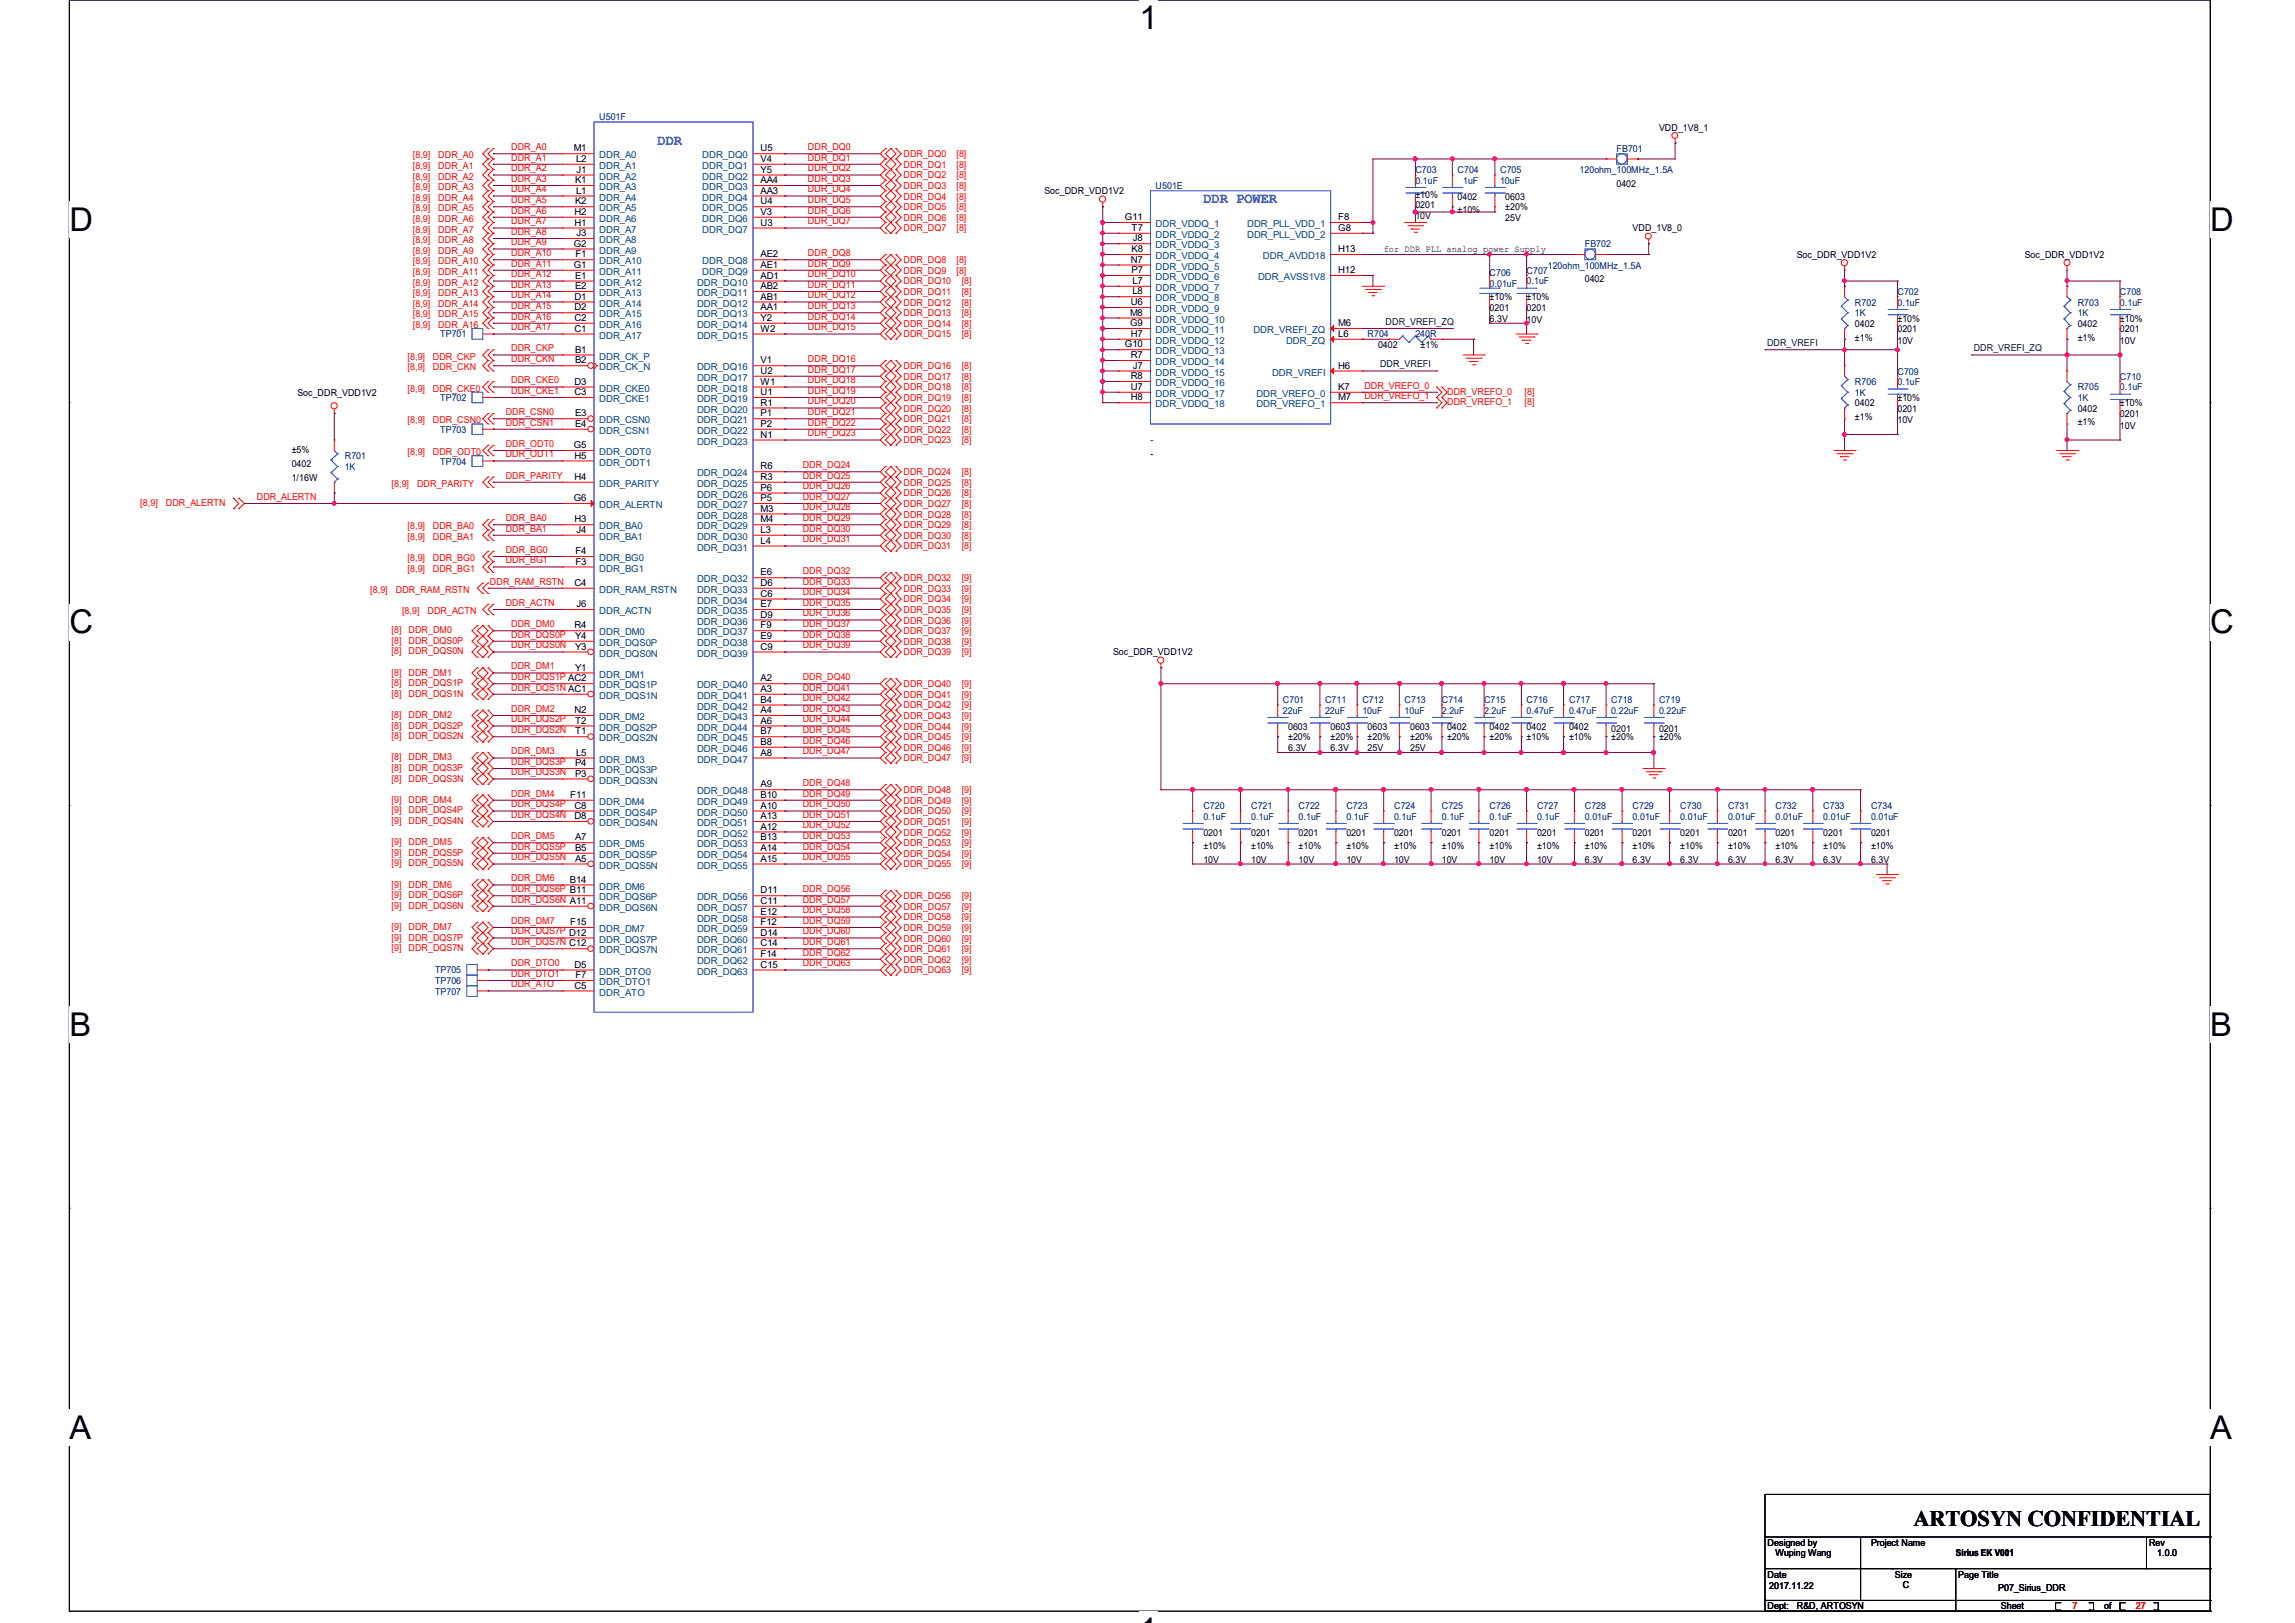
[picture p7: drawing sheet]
<svg xmlns="http://www.w3.org/2000/svg" width="297mm" height="210mm" viewBox="0 0 297 210" stroke-linecap="round" stroke-linejoin="round" font-family="sans-serif">
<defs><g id="words">
<g font-size="4.2">
<text x="147.5" y="3.8">1</text>
<text x="9" y="29.8">D</text>
<text x="286" y="29.8">D</text>
<text x="9" y="82">C</text>
<text x="286" y="82">C</text>
<text x="9" y="134.1">B</text>
<text x="286" y="134.1">B</text>
<text x="9" y="186.2">A</text>
<text x="286" y="186.2">A</text>
</g>
<text font-size="2.9" x="247.7" y="197.4">ARTOSYN CONFIDENTIAL</text>
<g font-size="1.9" fill="#00f">
<text x="85.1" y="18.8">DDR</text>
<text x="155.7" y="26.3">DDR POWER</text>
</g>
<g font-size="1.2" fill="#000080">
<text x="77.6" y="15.5">U501F</text>
<text x="183.2" y="22.4">C703</text>
<text x="183.2" y="23.8">0.1uF</text>
<text x="188.6" y="22.4">C704</text>
<text x="189.4" y="23.8">1uF</text>
<text x="194.1" y="22.4">C705</text>
<text x="194.1" y="23.8">10uF</text>
<text x="204.4" y="22.4">120ohm_100MHz_1.5A</text>
<text x="209.2" y="19.6">FB701</text>
<text x="149.6" y="24.5">U501E</text>
<text x="192.8" y="35.7">C706</text>
<text x="197.6" y="35.4">C707</text>
<text x="200.3" y="34.8">120ohm_100MHz_1.5A</text>
<text x="205.1" y="32">FB702</text>
<text x="192.8" y="37.1">0.01uF</text>
<text x="197.6" y="36.8">0.1uF</text>
<text x="240.1" y="39.5">R702</text>
<text x="240.1" y="40.9">1K</text>
<text x="245.6" y="38.2">C702</text>
<text x="245.6" y="39.5">0.1uF</text>
<text x="268.9" y="39.5">R703</text>
<text x="268.9" y="40.9">1K</text>
<text x="274.4" y="38.2">C708</text>
<text x="274.4" y="39.5">0.1uF</text>
<text x="57" y="43.6">TP701</text>
<text x="177" y="43.6">R704</text>
<text x="183.2" y="43.6">240R</text>
<text x="57" y="51.9">TP702</text>
<text x="240.1" y="49.8">R706</text>
<text x="240.1" y="51.2">1K</text>
<text x="245.6" y="48.5">C709</text>
<text x="245.6" y="49.8">0.1uF</text>
<text x="268.9" y="50.5">R705</text>
<text x="268.9" y="51.9">1K</text>
<text x="274.4" y="49.1">C710</text>
<text x="274.4" y="50.5">0.1uF</text>
<text x="44.6" y="59.4">R701</text>
<text x="57" y="56">TP703</text>
<text x="148.9" y="57.4">-</text>
<text x="44.6" y="60.8">1K</text>
<text x="57" y="60.1">TP704</text>
<text x="166" y="91">C701</text>
<text x="166" y="92.4">22uF</text>
<text x="171.5" y="91">C711</text>
<text x="171.5" y="92.4">22uF</text>
<text x="176.3" y="91">C712</text>
<text x="176.3" y="92.4">10uF</text>
<text x="181.8" y="91">C713</text>
<text x="181.8" y="92.4">10uF</text>
<text x="186.6" y="91">C714</text>
<text x="186.6" y="92.4">2.2uF</text>
<text x="192.1" y="91">C715</text>
<text x="192.1" y="92.4">2.2uF</text>
<text x="197.6" y="91">C716</text>
<text x="197.6" y="92.4">0.47uF</text>
<text x="203.1" y="91">C717</text>
<text x="203.1" y="92.4">0.47uF</text>
<text x="208.5" y="91">C718</text>
<text x="208.5" y="92.4">0.22uF</text>
<text x="214.7" y="91">C719</text>
<text x="214.7" y="92.4">0.22uF</text>
<text x="155.7" y="104.7">C720</text>
<text x="155.7" y="106.1">0.1uF</text>
<text x="161.9" y="104.7">C721</text>
<text x="161.9" y="106.1">0.1uF</text>
<text x="168.1" y="104.7">C722</text>
<text x="168.1" y="106.1">0.1uF</text>
<text x="174.2" y="104.7">C723</text>
<text x="174.2" y="106.1">0.1uF</text>
<text x="180.4" y="104.7">C724</text>
<text x="180.4" y="106.1">0.1uF</text>
<text x="186.6" y="104.7">C725</text>
<text x="186.6" y="106.1">0.1uF</text>
<text x="192.8" y="104.7">C726</text>
<text x="192.8" y="106.1">0.1uF</text>
<text x="198.9" y="104.7">C727</text>
<text x="198.9" y="106.1">0.1uF</text>
<text x="205.1" y="104.7">C728</text>
<text x="205.1" y="106.1">0.01uF</text>
<text x="211.3" y="104.7">C729</text>
<text x="211.3" y="106.1">0.01uF</text>
<text x="217.5" y="104.7">C730</text>
<text x="217.5" y="106.1">0.01uF</text>
<text x="223.6" y="104.7">C731</text>
<text x="223.6" y="106.1">0.01uF</text>
<text x="229.8" y="104.7">C732</text>
<text x="229.8" y="106.1">0.01uF</text>
<text x="236" y="104.7">C733</text>
<text x="236" y="106.1">0.01uF</text>
<text x="242.1" y="104.7">C734</text>
<text x="242.1" y="106.1">0.01uF</text>
<text x="56.3" y="125.9">TP705</text>
<text x="56.3" y="128.7">TP707</text>
<text x="56.3" y="127.3">TP706</text>
</g>
<g font-size="1.2">
<text x="214.7" y="16.9">VDD_1V8_1</text>
<text x="74.2" y="19.6">M1</text>
<text x="74.4" y="23.7">K1</text>
<text x="74.5" y="21">L2</text>
<text x="74.6" y="22.4">J1</text>
<text x="98.4" y="19.6">U5</text>
<text x="98.4" y="21">V4</text>
<text x="98.4" y="22.4">Y5</text>
<text x="98.4" y="23.7">AA4</text>
<text x="74.3" y="27.8">H2</text>
<text x="74.3" y="29.2">H1</text>
<text x="74.4" y="26.5">K2</text>
<text x="74.5" y="25.1">L1</text>
<text x="98.4" y="25.1">AA3</text>
<text x="98.4" y="26.5">U4</text>
<text x="98.4" y="27.8">V3</text>
<text x="98.4" y="29.2">U3</text>
<text x="135.2" y="25.1">Soc_DDR_VDD1V2</text>
<text x="145.6" y="28.5">G11</text>
<text x="146.4" y="29.9">T7</text>
<text x="173.2" y="28.5">F8</text>
<text x="173.2" y="29.9">G8</text>
<text x="183.2" y="25.6">±10%</text>
<text x="183.2" y="26.9">0201</text>
<text x="183.2" y="28.3">10V</text>
<text x="188.6" y="25.8">0402</text>
<text x="188.6" y="27.6">±10%</text>
<text x="194.8" y="25.8">0603</text>
<text x="194.8" y="27.2">±20%</text>
<text x="194.8" y="28.6">25V</text>
<text x="209.2" y="24.2">0402</text>
<text x="211.3" y="29.9">VDD_1V8_0</text>
<text x="74.2" y="34.7">G1</text>
<text x="74.2" y="31.9">G2</text>
<text x="74.5" y="33.3">F1</text>
<text x="74.6" y="30.6">J3</text>
<text x="98.4" y="33.3">AE2</text>
<text x="98.4" y="34.7">AE1</text>
<text x="146.3" y="34">N7</text>
<text x="146.4" y="32.6">K8</text>
<text x="146.4" y="35.3">P7</text>
<text x="146.6" y="31.2">J8</text>
<text x="173.2" y="32.6">H13</text>
<text x="173.2" y="35.3">H12</text>
<text x="179.1" y="32.6">for DDR PLL analog power Supply</text>
<text x="232.5" y="33.4">Soc_DDR_VDD1V2</text>
<text x="262" y="33.4">Soc_DDR_VDD1V2</text>
<text x="74.3" y="38.8">D1</text>
<text x="74.3" y="40.2">D2</text>
<text x="74.3" y="41.5">C2</text>
<text x="74.4" y="36.1">E1</text>
<text x="74.4" y="37.4">E2</text>
<text x="98.4" y="36.1">AD1</text>
<text x="98.4" y="37.4">AB2</text>
<text x="98.4" y="38.8">AB1</text>
<text x="98.4" y="40.2">AA1</text>
<text x="98.4" y="41.5">Y2</text>
<text x="146.3" y="40.9">M8</text>
<text x="146.3" y="39.5">U6</text>
<text x="146.6" y="36.7">L7</text>
<text x="146.6" y="38.1">L8</text>
<text x="192.8" y="38.9">±10%</text>
<text x="192.8" y="40.2">0201</text>
<text x="192.8" y="41.6">6.3V</text>
<text x="197.6" y="38.9">±10%</text>
<text x="197.6" y="40.2">0201</text>
<text x="197.6" y="41.7">10V</text>
<text x="205.1" y="36.5">0402</text>
<text x="245.6" y="41.6">±10%</text>
<text x="274.4" y="41.6">±10%</text>
<text x="74.3" y="42.9">C1</text>
<text x="74.4" y="45.6">B1</text>
<text x="74.4" y="47">B2</text>
<text x="98.4" y="42.9">W2</text>
<text x="98.4" y="47">V1</text>
<text x="145.6" y="45">G10</text>
<text x="146.3" y="42.2">G9</text>
<text x="146.3" y="43.6">H7</text>
<text x="146.3" y="46.4">R7</text>
<text x="146.6" y="47.7">J7</text>
<text x="173.2" y="47.7">H6</text>
<text x="173.2" y="42.2">M6</text>
<text x="173.2" y="43.6">L6</text>
<text x="178.3" y="45">0402</text>
<text x="183.8" y="45">±1%</text>
<text x="240.1" y="42.3">0402</text>
<text x="240.1" y="44.1">±1%</text>
<text x="245.6" y="43">0201</text>
<text x="245.6" y="44.5">10V</text>
<text x="268.9" y="42.3">0402</text>
<text x="268.9" y="44.1">±1%</text>
<text x="274.4" y="43">0201</text>
<text x="274.4" y="44.5">10V</text>
<text x="38.5" y="51.2">Soc_DDR_VDD1V2</text>
<text x="74.3" y="49.8">D3</text>
<text x="74.3" y="51.1">C3</text>
<text x="74.4" y="53.9">E3</text>
<text x="98.4" y="48.4">U2</text>
<text x="98.4" y="49.8">W1</text>
<text x="98.4" y="51.1">U1</text>
<text x="98.4" y="52.5">R1</text>
<text x="98.4" y="53.9">P1</text>
<text x="146.3" y="49.1">R8</text>
<text x="146.3" y="50.5">U7</text>
<text x="146.3" y="51.8">H8</text>
<text x="173.2" y="50.5">K7</text>
<text x="173.2" y="51.8">M7</text>
<text x="240.1" y="52.6">0402</text>
<text x="245.6" y="51.9">±10%</text>
<text x="245.6" y="53.3">0201</text>
<text x="268.9" y="53.3">0402</text>
<text x="274.4" y="52.6">±10%</text>
<text x="274.4" y="53.9">0201</text>
<text x="37.8" y="58.6">±5%</text>
<text x="74.2" y="58">G5</text>
<text x="74.3" y="59.4">H5</text>
<text x="74.4" y="55.2">E4</text>
<text x="98.4" y="55.2">P2</text>
<text x="98.4" y="56.6">N1</text>
<text x="148.9" y="59.2">-</text>
<text x="240.1" y="54.4">±1%</text>
<text x="245.6" y="54.8">10V</text>
<text x="268.9" y="55">±1%</text>
<text x="274.4" y="55.5">10V</text>
<text x="37.8" y="60.4">0402</text>
<text x="37.8" y="62.2">1/16W</text>
<text x="74.2" y="64.9">G6</text>
<text x="74.3" y="62.1">H4</text>
<text x="98.4" y="60.7">R6</text>
<text x="98.4" y="62.1">R3</text>
<text x="98.4" y="63.5">P6</text>
<text x="98.4" y="64.9">P5</text>
<text x="74.3" y="67.6">H3</text>
<text x="74.5" y="71.7">F4</text>
<text x="74.6" y="69">J4</text>
<text x="98.4" y="66.2">M3</text>
<text x="98.4" y="67.6">M4</text>
<text x="98.4" y="69">L3</text>
<text x="98.4" y="70.4">L4</text>
<text x="74.3" y="75.8">C4</text>
<text x="74.5" y="73.1">F3</text>
<text x="98.4" y="74.5">E6</text>
<text x="98.4" y="75.8">D6</text>
<text x="98.4" y="77.2">C6</text>
<text x="74.3" y="81.3">R4</text>
<text x="74.4" y="82.7">Y4</text>
<text x="74.6" y="78.6">J6</text>
<text x="98.4" y="78.6">E7</text>
<text x="98.4" y="79.9">D9</text>
<text x="98.4" y="81.3">F9</text>
<text x="98.4" y="82.7">E9</text>
<text x="74.4" y="86.8">Y1</text>
<text x="74.4" y="84.1">Y3</text>
<text x="98.4" y="84.1">C9</text>
<text x="98.4" y="88.2">A2</text>
<text x="98.4" y="89.5">A3</text>
<text x="144.1" y="84.8">Soc_DDR_VDD1V2</text>
<text x="74.3" y="92.3">N2</text>
<text x="74.4" y="93.6">T2</text>
<text x="74.4" y="95">T1</text>
<text x="98.4" y="90.9">B4</text>
<text x="98.4" y="92.3">A4</text>
<text x="98.4" y="93.6">A6</text>
<text x="98.4" y="95">B7</text>
<text x="166.7" y="94.4">0603</text>
<text x="166.7" y="95.8">±20%</text>
<text x="172.2" y="94.4">0603</text>
<text x="172.2" y="95.8">±20%</text>
<text x="177" y="94.4">0603</text>
<text x="177" y="95.8">±20%</text>
<text x="182.5" y="94.4">0603</text>
<text x="182.5" y="95.8">±20%</text>
<text x="187.3" y="94.4">0402</text>
<text x="187.3" y="95.8">±20%</text>
<text x="192.8" y="94.4">0402</text>
<text x="192.8" y="95.8">±20%</text>
<text x="197.6" y="94.4">0402</text>
<text x="197.6" y="95.8">±10%</text>
<text x="203.1" y="94.4">0402</text>
<text x="203.1" y="95.8">±10%</text>
<text x="208.5" y="94.7">0201</text>
<text x="208.5" y="95.8">±20%</text>
<text x="214.7" y="94.7">0201</text>
<text x="214.7" y="95.8">±20%</text>
<text x="74.4" y="99.1">P4</text>
<text x="74.4" y="100.5">P3</text>
<text x="74.5" y="97.8">L5</text>
<text x="98.4" y="96.4">B8</text>
<text x="98.4" y="97.8">A8</text>
<text x="98.4" y="101.9">A9</text>
<text x="166.7" y="97.2">6.3V</text>
<text x="172.2" y="97.2">6.3V</text>
<text x="177" y="97.2">25V</text>
<text x="182.5" y="97.2">25V</text>
<text x="73.8" y="103.2">F11</text>
<text x="74.3" y="104.6">C8</text>
<text x="74.3" y="106">D8</text>
<text x="98.4" y="103.2">B10</text>
<text x="98.4" y="104.6">A10</text>
<text x="98.4" y="106">A13</text>
<text x="98.4" y="107.4">A12</text>
<text x="74.4" y="108.8">A7</text>
<text x="74.4" y="110.1">B5</text>
<text x="74.4" y="111.5">A5</text>
<text x="98.4" y="108.8">B13</text>
<text x="98.4" y="110.1">A14</text>
<text x="98.4" y="111.5">A15</text>
<text x="155.7" y="108.1">0201</text>
<text x="155.7" y="109.9">±10%</text>
<text x="155.7" y="111.7">10V</text>
<text x="161.9" y="108.1">0201</text>
<text x="161.9" y="109.9">±10%</text>
<text x="161.9" y="111.7">10V</text>
<text x="168.1" y="108.1">0201</text>
<text x="168.1" y="109.9">±10%</text>
<text x="168.1" y="111.7">10V</text>
<text x="174.2" y="108.1">0201</text>
<text x="174.2" y="109.9">±10%</text>
<text x="174.2" y="111.7">10V</text>
<text x="180.4" y="108.1">0201</text>
<text x="180.4" y="109.9">±10%</text>
<text x="180.4" y="111.7">10V</text>
<text x="186.6" y="108.1">0201</text>
<text x="186.6" y="109.9">±10%</text>
<text x="186.6" y="111.7">10V</text>
<text x="192.8" y="108.1">0201</text>
<text x="192.8" y="109.9">±10%</text>
<text x="192.8" y="111.7">10V</text>
<text x="198.9" y="108.1">0201</text>
<text x="198.9" y="109.9">±10%</text>
<text x="198.9" y="111.7">10V</text>
<text x="205.1" y="108.1">0201</text>
<text x="205.1" y="109.9">±10%</text>
<text x="205.1" y="111.7">6.3V</text>
<text x="211.3" y="108.1">0201</text>
<text x="211.3" y="109.9">±10%</text>
<text x="211.3" y="111.7">6.3V</text>
<text x="217.5" y="108.1">0201</text>
<text x="217.5" y="109.9">±10%</text>
<text x="217.5" y="111.7">6.3V</text>
<text x="223.6" y="108.1">0201</text>
<text x="223.6" y="109.9">±10%</text>
<text x="223.6" y="111.7">6.3V</text>
<text x="229.8" y="108.1">0201</text>
<text x="229.8" y="109.9">±10%</text>
<text x="229.8" y="111.7">6.3V</text>
<text x="236" y="108.1">0201</text>
<text x="236" y="109.9">±10%</text>
<text x="236" y="111.7">6.3V</text>
<text x="242.1" y="108.1">0201</text>
<text x="242.1" y="109.9">±10%</text>
<text x="242.1" y="111.7">6.3V</text>
<text x="73.7" y="114.2">B14</text>
<text x="73.8" y="119.7">F15</text>
<text x="98.4" y="115.6">D11</text>
<text x="98.4" y="117">C11</text>
<text x="98.4" y="118.4">E12</text>
<text x="98.4" y="119.7">F12</text>
<text x="74.3" y="125.2">D5</text>
<text x="98.4" y="121.1">D14</text>
<text x="98.4" y="122.5">C14</text>
<text x="98.4" y="123.8">F14</text>
<text x="98.4" y="125.2">C15</text>
<text x="74.3" y="127.9">C5</text>
<text x="74.5" y="126.6">F7</text>
<text x="228.8" y="200">Designed by</text>
<text x="229.8" y="201.4">Wuping Wang</text>
<text x="242.1" y="200">Project Name</text>
<text x="253.1" y="201.4">Sirius EK V001</text>
<text x="278.1" y="200">Rev</text>
<text x="279.2" y="201.4">1.0.0</text>
<text x="228.8" y="208.2">Dept:</text>
<text x="228.8" y="204.1">Date</text>
<text x="229" y="205.7">2017.11.22</text>
<text x="232.5" y="208.2">R&amp;D, ARTOSYN</text>
<text x="245.2" y="204.1">Size</text>
<text x="246.2" y="205.5">C</text>
<text x="253.4" y="204.1">Page Title</text>
<text x="258.6" y="205.9">P07_Sirius_DDR</text>
<text x="258.9" y="208.2">Sheet</text>
<text x="272.3" y="208.2">of</text>
</g>
<g font-size="1.2" fill="#f00">
<text x="53.4" y="20.5">[8,9]</text>
<text x="53.4" y="21.8">[8,9]</text>
<text x="53.4" y="23.2">[8,9]</text>
<text x="56.7" y="20.5">DDR_A0</text>
<text x="56.7" y="21.8">DDR_A1</text>
<text x="56.7" y="23.2">DDR_A2</text>
<text x="66.2" y="19.4">DDR_A0</text>
<text x="66.2" y="20.8">DDR_A1</text>
<text x="66.2" y="22.2">DDR_A2</text>
<text x="66.2" y="23.5">DDR_A3</text>
<text x="104.6" y="19.4">DDR_DQ0</text>
<text x="104.6" y="20.8">DDR_DQ1</text>
<text x="104.6" y="22.2">DDR_DQ2</text>
<text x="104.6" y="23.5">DDR_DQ3</text>
<text x="116.9" y="20.4">DDR_DQ0</text>
<text x="116.9" y="21.7">DDR_DQ1</text>
<text x="116.9" y="23.1">DDR_DQ2</text>
<text x="123.8" y="20.4">[8]</text>
<text x="123.8" y="21.7">[8]</text>
<text x="123.8" y="23.1">[8]</text>
<text x="53.4" y="24.6">[8,9]</text>
<text x="53.4" y="25.9">[8,9]</text>
<text x="53.4" y="27.3">[8,9]</text>
<text x="53.4" y="28.7">[8,9]</text>
<text x="56.7" y="24.6">DDR_A3</text>
<text x="56.7" y="25.9">DDR_A4</text>
<text x="56.7" y="27.3">DDR_A5</text>
<text x="56.7" y="28.7">DDR_A6</text>
<text x="66.2" y="24.9">DDR_A4</text>
<text x="66.2" y="26.3">DDR_A5</text>
<text x="66.2" y="27.6">DDR_A6</text>
<text x="66.2" y="29">DDR_A7</text>
<text x="104.6" y="24.9">DDR_DQ4</text>
<text x="104.6" y="26.3">DDR_DQ5</text>
<text x="104.6" y="27.6">DDR_DQ6</text>
<text x="104.6" y="29">DDR_DQ7</text>
<text x="116.9" y="24.5">DDR_DQ3</text>
<text x="116.9" y="25.8">DDR_DQ4</text>
<text x="116.9" y="27.2">DDR_DQ5</text>
<text x="116.9" y="28.6">DDR_DQ6</text>
<text x="116.9" y="29.9">DDR_DQ7</text>
<text x="123.8" y="24.5">[8]</text>
<text x="123.8" y="25.8">[8]</text>
<text x="123.8" y="27.2">[8]</text>
<text x="123.8" y="28.6">[8]</text>
<text x="123.8" y="29.9">[8]</text>
<text x="53.4" y="30.1">[8,9]</text>
<text x="53.4" y="31.5">[8,9]</text>
<text x="53.4" y="32.8">[8,9]</text>
<text x="53.4" y="34.2">[8,9]</text>
<text x="53.4" y="35.6">[8,9]</text>
<text x="56.7" y="30.1">DDR_A7</text>
<text x="56.7" y="31.5">DDR_A8</text>
<text x="56.7" y="32.8">DDR_A9</text>
<text x="56.7" y="34.2">DDR_A10</text>
<text x="56.7" y="35.6">DDR_A11</text>
<text x="66.2" y="31.7">DDR_A9</text>
<text x="66.2" y="30.4">DDR_A8</text>
<text x="66.2" y="33.1">DDR_A10</text>
<text x="66.2" y="35.9">DDR_A12</text>
<text x="66.2" y="34.5">DDR_A11</text>
<text x="104.6" y="33.1">DDR_DQ8</text>
<text x="104.6" y="34.5">DDR_DQ9</text>
<text x="104.6" y="35.9">DDR_DQ10</text>
<text x="116.9" y="34.1">DDR_DQ8</text>
<text x="116.9" y="35.4">DDR_DQ9</text>
<text x="123.8" y="34.1">[8]</text>
<text x="123.8" y="35.4">[8]</text>
<text x="53.4" y="37">[8,9]</text>
<text x="53.4" y="38.3">[8,9]</text>
<text x="53.4" y="39.7">[8,9]</text>
<text x="53.4" y="41.1">[8,9]</text>
<text x="56.7" y="37">DDR_A12</text>
<text x="56.7" y="38.3">DDR_A13</text>
<text x="56.7" y="39.7">DDR_A14</text>
<text x="56.7" y="41.1">DDR_A15</text>
<text x="66.2" y="37.3">DDR_A13</text>
<text x="66.2" y="38.6">DDR_A14</text>
<text x="66.2" y="40">DDR_A15</text>
<text x="66.2" y="41.4">DDR_A16</text>
<text x="104.6" y="37.3">DDR_DQ11</text>
<text x="104.6" y="38.6">DDR_DQ12</text>
<text x="104.6" y="40">DDR_DQ13</text>
<text x="104.6" y="41.4">DDR_DQ14</text>
<text x="116.9" y="36.8">DDR_DQ10</text>
<text x="116.9" y="38.2">DDR_DQ11</text>
<text x="116.9" y="39.5">DDR_DQ12</text>
<text x="116.9" y="40.9">DDR_DQ13</text>
<text x="124.5" y="36.8">[8]</text>
<text x="124.5" y="38.2">[8]</text>
<text x="124.5" y="39.5">[8]</text>
<text x="124.5" y="40.9">[8]</text>
<text x="52.7" y="46.5">[8,9]</text>
<text x="52.7" y="47.9">[8,9]</text>
<text x="53.4" y="42.4">[8,9]</text>
<text x="56" y="46.5">DDR_CKP</text>
<text x="56" y="47.9">DDR_CKN</text>
<text x="56.7" y="42.4">DDR_A16</text>
<text x="66.2" y="42.8">DDR_A17</text>
<text x="66.2" y="45.5">DDR_CKP</text>
<text x="66.2" y="46.9">DDR_CKN</text>
<text x="104.6" y="42.8">DDR_DQ15</text>
<text x="104.6" y="46.9">DDR_DQ16</text>
<text x="116.9" y="42.3">DDR_DQ14</text>
<text x="116.9" y="43.6">DDR_DQ15</text>
<text x="116.9" y="47.8">DDR_DQ16</text>
<text x="124.5" y="42.3">[8]</text>
<text x="124.5" y="43.6">[8]</text>
<text x="124.5" y="47.8">[8]</text>
<text x="52.7" y="50.7">[8,9]</text>
<text x="56" y="50.7">DDR_CKE0</text>
<text x="65.4" y="53.7">DDR_CSN0</text>
<text x="66.2" y="49.6">DDR_CKE0</text>
<text x="66.2" y="51">DDR_CKE1</text>
<text x="104.6" y="48.2">DDR_DQ17</text>
<text x="104.6" y="49.6">DDR_DQ18</text>
<text x="104.6" y="51">DDR_DQ19</text>
<text x="104.6" y="52.3">DDR_DQ20</text>
<text x="104.6" y="53.7">DDR_DQ21</text>
<text x="116.9" y="49.1">DDR_DQ17</text>
<text x="116.9" y="50.5">DDR_DQ18</text>
<text x="116.9" y="51.9">DDR_DQ19</text>
<text x="116.9" y="53.3">DDR_DQ20</text>
<text x="124.5" y="49.1">[8]</text>
<text x="124.5" y="50.5">[8]</text>
<text x="124.5" y="51.9">[8]</text>
<text x="124.5" y="53.3">[8]</text>
<text x="176.6" y="50.3">DDR_VREFO_0</text>
<text x="176.6" y="51.6">DDR_VREFO_1</text>
<text x="187.3" y="51.1">DDR_VREFO_0</text>
<text x="187.3" y="52.5">DDR_VREFO_1</text>
<text x="197.3" y="51.1">[8]</text>
<text x="197.3" y="52.5">[8]</text>
<text x="52.7" y="54.8">[8,9]</text>
<text x="52.7" y="58.9">[8,9]</text>
<text x="56" y="54.8">DDR_CSN0</text>
<text x="56" y="58.9">DDR_ODT0</text>
<text x="65.4" y="55.1">DDR_CSN1</text>
<text x="65.4" y="57.8">DDR_ODT0</text>
<text x="65.4" y="59.2">DDR_ODT1</text>
<text x="104.6" y="55.1">DDR_DQ22</text>
<text x="104.6" y="56.5">DDR_DQ23</text>
<text x="116.9" y="54.7">DDR_DQ21</text>
<text x="116.9" y="56">DDR_DQ22</text>
<text x="116.9" y="57.4">DDR_DQ23</text>
<text x="124.5" y="54.7">[8]</text>
<text x="124.5" y="56">[8]</text>
<text x="124.5" y="57.4">[8]</text>
<text x="18.2" y="65.5">[8,9]</text>
<text x="21.5" y="65.5">DDR_ALERTN</text>
<text x="33.2" y="64.7">DDR_ALERTN</text>
<text x="50.7" y="63">[8,9]</text>
<text x="54" y="63">DDR_PARITY</text>
<text x="65.4" y="61.9">DDR_PARITY</text>
<text x="103.9" y="60.6">DDR_DQ24</text>
<text x="103.9" y="61.9">DDR_DQ25</text>
<text x="103.9" y="63.3">DDR_DQ26</text>
<text x="103.9" y="64.7">DDR_DQ27</text>
<text x="116.9" y="61.5">DDR_DQ24</text>
<text x="116.9" y="62.9">DDR_DQ25</text>
<text x="116.9" y="64.2">DDR_DQ26</text>
<text x="116.9" y="65.6">DDR_DQ27</text>
<text x="124.5" y="61.5">[8]</text>
<text x="124.5" y="62.9">[8]</text>
<text x="124.5" y="64.2">[8]</text>
<text x="124.5" y="65.6">[8]</text>
<text x="52.7" y="68.5">[8,9]</text>
<text x="52.7" y="69.8">[8,9]</text>
<text x="56" y="68.5">DDR_BA0</text>
<text x="56" y="69.8">DDR_BA1</text>
<text x="65.4" y="71.5">DDR_BG0</text>
<text x="65.4" y="67.4">DDR_BA0</text>
<text x="65.4" y="68.8">DDR_BA1</text>
<text x="103.9" y="66">DDR_DQ28</text>
<text x="103.9" y="67.4">DDR_DQ29</text>
<text x="103.9" y="68.8">DDR_DQ30</text>
<text x="103.9" y="70.2">DDR_DQ31</text>
<text x="116.9" y="67">DDR_DQ28</text>
<text x="116.9" y="68.4">DDR_DQ29</text>
<text x="116.9" y="69.7">DDR_DQ30</text>
<text x="116.9" y="71.1">DDR_DQ31</text>
<text x="124.5" y="67">[8]</text>
<text x="124.5" y="68.4">[8]</text>
<text x="124.5" y="69.7">[8]</text>
<text x="124.5" y="71.1">[8]</text>
<text x="47.9" y="76.7">[8,9]</text>
<text x="51.2" y="76.7">DDR_RAM_RSTN</text>
<text x="52.7" y="72.6">[8,9]</text>
<text x="52.7" y="74">[8,9]</text>
<text x="56" y="72.6">DDR_BG0</text>
<text x="56" y="74">DDR_BG1</text>
<text x="63.4" y="75.6">DDR_RAM_RSTN</text>
<text x="65.4" y="72.9">DDR_BG1</text>
<text x="103.9" y="74.3">DDR_DQ32</text>
<text x="103.9" y="75.6">DDR_DQ33</text>
<text x="103.9" y="77">DDR_DQ34</text>
<text x="116.9" y="75.2">DDR_DQ32</text>
<text x="116.9" y="76.6">DDR_DQ33</text>
<text x="116.9" y="77.9">DDR_DQ34</text>
<text x="124.5" y="75.2">[9]</text>
<text x="124.5" y="76.6">[9]</text>
<text x="124.5" y="77.9">[9]</text>
<text x="50.7" y="81.9">[8]</text>
<text x="50.7" y="83.3">[8]</text>
<text x="52" y="79.5">[8,9]</text>
<text x="52.9" y="81.9">DDR_DM0</text>
<text x="52.9" y="83.3">DDR_DQS0P</text>
<text x="55.3" y="79.5">DDR_ACTN</text>
<text x="65.4" y="78.4">DDR_ACTN</text>
<text x="66.2" y="81.2">DDR_DM0</text>
<text x="66.2" y="82.5">DDR_DQS0P</text>
<text x="66.2" y="83.9">DDR_DQS0N</text>
<text x="103.9" y="78.4">DDR_DQ35</text>
<text x="103.9" y="79.8">DDR_DQ36</text>
<text x="103.9" y="81.2">DDR_DQ37</text>
<text x="103.9" y="82.5">DDR_DQ38</text>
<text x="103.9" y="83.9">DDR_DQ39</text>
<text x="116.9" y="79.3">DDR_DQ35</text>
<text x="116.9" y="80.7">DDR_DQ36</text>
<text x="116.9" y="82.1">DDR_DQ37</text>
<text x="116.9" y="83.4">DDR_DQ38</text>
<text x="124.5" y="79.3">[9]</text>
<text x="124.5" y="80.7">[9]</text>
<text x="124.5" y="82.1">[9]</text>
<text x="124.5" y="83.4">[9]</text>
<text x="50.7" y="84.7">[8]</text>
<text x="50.7" y="87.4">[8]</text>
<text x="50.7" y="88.8">[8]</text>
<text x="52.9" y="84.7">DDR_DQS0N</text>
<text x="52.9" y="87.4">DDR_DM1</text>
<text x="52.9" y="88.8">DDR_DQS1P</text>
<text x="66.2" y="86.6">DDR_DM1</text>
<text x="66.2" y="88">DDR_DQS1P AC2</text>
<text x="66.2" y="89.4">DDR_DQS1N AC1</text>
<text x="103.9" y="88">DDR_DQ40</text>
<text x="103.9" y="89.4">DDR_DQ41</text>
<text x="116.9" y="84.8">DDR_DQ39</text>
<text x="116.9" y="88.9">DDR_DQ40</text>
<text x="124.5" y="84.8">[9]</text>
<text x="124.5" y="88.9">[9]</text>
<text x="50.7" y="90.2">[8]</text>
<text x="50.7" y="92.9">[8]</text>
<text x="50.7" y="94.3">[8]</text>
<text x="50.7" y="95.6">[8]</text>
<text x="52.9" y="90.2">DDR_DQS1N</text>
<text x="52.9" y="92.9">DDR_DM2</text>
<text x="52.9" y="94.3">DDR_DQS2P</text>
<text x="52.9" y="95.6">DDR_DQS2N</text>
<text x="66.2" y="92.1">DDR_DM2</text>
<text x="66.2" y="93.5">DDR_DQS2P</text>
<text x="66.2" y="94.9">DDR_DQS2N</text>
<text x="103.9" y="90.8">DDR_DQ42</text>
<text x="103.9" y="92.1">DDR_DQ43</text>
<text x="103.9" y="93.5">DDR_DQ44</text>
<text x="103.9" y="94.9">DDR_DQ45</text>
<text x="116.9" y="90.3">DDR_DQ41</text>
<text x="116.9" y="91.7">DDR_DQ42</text>
<text x="116.9" y="93">DDR_DQ43</text>
<text x="116.9" y="94.4">DDR_DQ44</text>
<text x="116.9" y="95.8">DDR_DQ45</text>
<text x="124.5" y="90.3">[9]</text>
<text x="124.5" y="91.7">[9]</text>
<text x="124.5" y="93">[9]</text>
<text x="124.5" y="94.4">[9]</text>
<text x="124.5" y="95.8">[9]</text>
<text x="50.7" y="98.4">[8]</text>
<text x="50.7" y="99.8">[8]</text>
<text x="50.7" y="101.1">[8]</text>
<text x="52.9" y="98.4">DDR_DM3</text>
<text x="52.9" y="99.8">DDR_DQS3P</text>
<text x="52.9" y="101.1">DDR_DQS3N</text>
<text x="66.2" y="97.6">DDR_DM3</text>
<text x="66.2" y="99">DDR_DQS3P</text>
<text x="66.2" y="100.3">DDR_DQS3N</text>
<text x="103.9" y="96.2">DDR_DQ46</text>
<text x="103.9" y="97.6">DDR_DQ47</text>
<text x="103.9" y="101.7">DDR_DQ48</text>
<text x="116.9" y="97.2">DDR_DQ46</text>
<text x="116.9" y="98.5">DDR_DQ47</text>
<text x="124.5" y="97.2">[9]</text>
<text x="124.5" y="98.5">[9]</text>
<text x="50.7" y="103.9">[9]</text>
<text x="50.7" y="105.2">[9]</text>
<text x="50.7" y="106.6">[9]</text>
<text x="52.9" y="103.9">DDR_DM4</text>
<text x="52.9" y="105.2">DDR_DQS4P</text>
<text x="52.9" y="106.6">DDR_DQS4N</text>
<text x="66.2" y="103.1">DDR_DM4</text>
<text x="66.2" y="104.5">DDR_DQS4P</text>
<text x="66.2" y="105.8">DDR_DQS4N</text>
<text x="103.9" y="103.1">DDR_DQ49</text>
<text x="103.9" y="104.5">DDR_DQ50</text>
<text x="103.9" y="105.8">DDR_DQ51</text>
<text x="103.9" y="107.2">DDR_DQ52</text>
<text x="116.9" y="102.7">DDR_DQ48</text>
<text x="116.9" y="104">DDR_DQ49</text>
<text x="116.9" y="105.4">DDR_DQ50</text>
<text x="116.9" y="106.8">DDR_DQ51</text>
<text x="124.5" y="102.7">[9]</text>
<text x="124.5" y="104">[9]</text>
<text x="124.5" y="105.4">[9]</text>
<text x="124.5" y="106.8">[9]</text>
<text x="50.7" y="109.3">[9]</text>
<text x="50.7" y="110.7">[9]</text>
<text x="50.7" y="112.1">[9]</text>
<text x="52.9" y="109.3">DDR_DM5</text>
<text x="52.9" y="110.7">DDR_DQS5P</text>
<text x="52.9" y="112.1">DDR_DQS5N</text>
<text x="66.2" y="108.6">DDR_DM5</text>
<text x="66.2" y="109.9">DDR_DQS5P</text>
<text x="66.2" y="111.3">DDR_DQS5N</text>
<text x="103.9" y="108.6">DDR_DQ53</text>
<text x="103.9" y="109.9">DDR_DQ54</text>
<text x="103.9" y="111.3">DDR_DQ55</text>
<text x="116.9" y="108.1">DDR_DQ52</text>
<text x="116.9" y="109.5">DDR_DQ53</text>
<text x="116.9" y="110.9">DDR_DQ54</text>
<text x="116.9" y="112.2">DDR_DQ55</text>
<text x="124.5" y="108.1">[9]</text>
<text x="124.5" y="109.5">[9]</text>
<text x="124.5" y="110.9">[9]</text>
<text x="124.5" y="112.2">[9]</text>
<text x="50.7" y="114.8">[9]</text>
<text x="50.7" y="116.2">[9]</text>
<text x="50.7" y="117.6">[9]</text>
<text x="52.9" y="114.8">DDR_DM6</text>
<text x="52.9" y="116.2">DDR_DQS6P</text>
<text x="52.9" y="117.6">DDR_DQS6N</text>
<text x="66.2" y="114">DDR_DM6</text>
<text x="66.2" y="115.4">DDR_DQS6P B11</text>
<text x="66.2" y="116.8">DDR_DQS6N A11</text>
<text x="66.2" y="119.5">DDR_DM7</text>
<text x="103.9" y="115.4">DDR_DQ56</text>
<text x="103.9" y="116.8">DDR_DQ57</text>
<text x="103.9" y="118.2">DDR_DQ58</text>
<text x="103.9" y="119.5">DDR_DQ59</text>
<text x="116.9" y="116.4">DDR_DQ56</text>
<text x="116.9" y="117.7">DDR_DQ57</text>
<text x="116.9" y="119.1">DDR_DQ58</text>
<text x="124.5" y="116.4">[9]</text>
<text x="124.5" y="117.7">[9]</text>
<text x="124.5" y="119.1">[9]</text>
<text x="50.7" y="120.4">[9]</text>
<text x="50.7" y="121.7">[9]</text>
<text x="50.7" y="123.1">[9]</text>
<text x="52.9" y="120.4">DDR_DM7</text>
<text x="52.9" y="121.7">DDR_DQS7P</text>
<text x="52.9" y="123.1">DDR_DQS7N</text>
<text x="66.2" y="120.9">DDR_DQS7P D12</text>
<text x="66.2" y="122.3">DDR_DQS7N C12</text>
<text x="66.2" y="125.1">DDR_DTO0</text>
<text x="103.9" y="120.9">DDR_DQ60</text>
<text x="103.9" y="122.3">DDR_DQ61</text>
<text x="103.9" y="123.7">DDR_DQ62</text>
<text x="103.9" y="125.1">DDR_DQ63</text>
<text x="116.9" y="120.5">DDR_DQ59</text>
<text x="116.9" y="121.8">DDR_DQ60</text>
<text x="116.9" y="123.2">DDR_DQ61</text>
<text x="116.9" y="124.6">DDR_DQ62</text>
<text x="116.9" y="125.9">DDR_DQ63</text>
<text x="124.5" y="120.5">[9]</text>
<text x="124.5" y="121.8">[9]</text>
<text x="124.5" y="123.2">[9]</text>
<text x="124.5" y="124.6">[9]</text>
<text x="124.5" y="125.9">[9]</text>
<text x="66.2" y="127.8">DDR_ATO</text>
<text x="66.2" y="126.4">DDR_DTO1</text>
<text x="268.2" y="208.2">7</text>
<text x="276.4" y="208.2">27</text>
</g>
<g font-size="1.2" fill="#004080">
<text x="77.6" y="20.5">DDR_A0</text>
<text x="77.6" y="21.8">DDR_A1</text>
<text x="77.6" y="23.2">DDR_A2</text>
<text x="90.9" y="20.5">DDR_DQ0</text>
<text x="90.9" y="21.8">DDR_DQ1</text>
<text x="90.9" y="23.2">DDR_DQ2</text>
<text x="77.6" y="24.6">DDR_A3</text>
<text x="77.6" y="25.9">DDR_A4</text>
<text x="77.6" y="27.3">DDR_A5</text>
<text x="77.6" y="28.7">DDR_A6</text>
<text x="90.9" y="24.6">DDR_DQ3</text>
<text x="90.9" y="25.9">DDR_DQ4</text>
<text x="90.9" y="27.3">DDR_DQ5</text>
<text x="90.9" y="28.7">DDR_DQ6</text>
<text x="149.6" y="29.4">DDR_VDDQ_1</text>
<text x="161.4" y="29.4">DDR_PLL_VDD_1</text>
<text x="77.6" y="34.2">DDR_A10</text>
<text x="77.6" y="35.6">DDR_A11</text>
<text x="77.6" y="30.1">DDR_A7</text>
<text x="77.6" y="31.5">DDR_A8</text>
<text x="77.6" y="32.8">DDR_A9</text>
<text x="90.9" y="30.1">DDR_DQ7</text>
<text x="90.9" y="34.2">DDR_DQ8</text>
<text x="90.9" y="35.6">DDR_DQ9</text>
<text x="149.6" y="30.8">DDR_VDDQ_2</text>
<text x="149.6" y="32.1">DDR_VDDQ_3</text>
<text x="149.6" y="33.5">DDR_VDDQ_4</text>
<text x="149.6" y="34.9">DDR_VDDQ_5</text>
<text x="161.4" y="30.8">DDR_PLL_VDD_2</text>
<text x="163.4" y="33.5">DDR_AVDD18</text>
<text x="77.6" y="37">DDR_A12</text>
<text x="77.6" y="38.3">DDR_A13</text>
<text x="77.6" y="39.7">DDR_A14</text>
<text x="77.6" y="41.1">DDR_A15</text>
<text x="90.2" y="37">DDR_DQ10</text>
<text x="90.2" y="38.3">DDR_DQ11</text>
<text x="90.2" y="39.7">DDR_DQ12</text>
<text x="90.2" y="41.1">DDR_DQ13</text>
<text x="149.6" y="36.2">DDR_VDDQ_6</text>
<text x="149.6" y="37.6">DDR_VDDQ_7</text>
<text x="149.6" y="39">DDR_VDDQ_8</text>
<text x="149.6" y="40.4">DDR_VDDQ_9</text>
<text x="149.6" y="41.7">DDR_VDDQ_10</text>
<text x="162.8" y="36.2">DDR_AVSS1V8</text>
<text x="77.6" y="42.4">DDR_A16</text>
<text x="77.6" y="43.8">DDR_A17</text>
<text x="77.6" y="46.5">DDR_CK_P</text>
<text x="77.6" y="47.9">DDR_CK_N</text>
<text x="90.2" y="42.4">DDR_DQ14</text>
<text x="90.2" y="43.8">DDR_DQ15</text>
<text x="90.2" y="47.9">DDR_DQ16</text>
<text x="149.6" y="43.1">DDR_VDDQ_11</text>
<text x="149.6" y="44.5">DDR_VDDQ_12</text>
<text x="149.6" y="45.8">DDR_VDDQ_13</text>
<text x="149.6" y="47.2">DDR_VDDQ_14</text>
<text x="162.2" y="43.1">DDR_VREFI_ZQ</text>
<text x="166.4" y="44.5">DDR_ZQ</text>
<text x="77.6" y="50.7">DDR_CKE0</text>
<text x="77.6" y="52">DDR_CKE1</text>
<text x="90.2" y="49.3">DDR_DQ17</text>
<text x="90.2" y="50.7">DDR_DQ18</text>
<text x="90.2" y="52">DDR_DQ19</text>
<text x="90.2" y="53.4">DDR_DQ20</text>
<text x="149.6" y="48.6">DDR_VDDQ_15</text>
<text x="149.6" y="50">DDR_VDDQ_16</text>
<text x="149.6" y="51.3">DDR_VDDQ_17</text>
<text x="149.6" y="52.7">DDR_VDDQ_18</text>
<text x="162.6" y="51.3">DDR_VREFO_0</text>
<text x="162.6" y="52.7">DDR_VREFO_1</text>
<text x="164.6" y="48.6">DDR_VREFI</text>
<text x="77.6" y="54.8">DDR_CSN0</text>
<text x="77.6" y="56.1">DDR_CSN1</text>
<text x="77.6" y="58.9">DDR_ODT0</text>
<text x="90.2" y="54.8">DDR_DQ21</text>
<text x="90.2" y="56.1">DDR_DQ22</text>
<text x="90.2" y="57.5">DDR_DQ23</text>
<text x="77.6" y="65.7">DDR_ALERTN</text>
<text x="77.6" y="60.2">DDR_ODT1</text>
<text x="77.6" y="63">DDR_PARITY</text>
<text x="90.2" y="61.6">DDR_DQ24</text>
<text x="90.2" y="63">DDR_DQ25</text>
<text x="90.2" y="64.4">DDR_DQ26</text>
<text x="90.2" y="65.7">DDR_DQ27</text>
<text x="77.6" y="68.5">DDR_BA0</text>
<text x="77.6" y="69.8">DDR_BA1</text>
<text x="90.2" y="67.1">DDR_DQ28</text>
<text x="90.2" y="68.5">DDR_DQ29</text>
<text x="90.2" y="69.8">DDR_DQ30</text>
<text x="90.2" y="71.2">DDR_DQ31</text>
<text x="77.6" y="72.6">DDR_BG0</text>
<text x="77.6" y="74">DDR_BG1</text>
<text x="77.6" y="76.7">DDR_RAM_RSTN</text>
<text x="90.2" y="75.4">DDR_DQ32</text>
<text x="90.2" y="76.7">DDR_DQ33</text>
<text x="77.6" y="79.5">DDR_ACTN</text>
<text x="77.6" y="82.2">DDR_DM0</text>
<text x="77.6" y="83.6">DDR_DQS0P</text>
<text x="90.2" y="78.1">DDR_DQ34</text>
<text x="90.2" y="79.5">DDR_DQ35</text>
<text x="90.2" y="80.8">DDR_DQ36</text>
<text x="90.2" y="82.2">DDR_DQ37</text>
<text x="90.2" y="83.6">DDR_DQ38</text>
<text x="77.6" y="87.7">DDR_DM1</text>
<text x="77.6" y="85">DDR_DQS0N</text>
<text x="77.6" y="89.1">DDR_DQS1P</text>
<text x="90.2" y="85">DDR_DQ39</text>
<text x="90.2" y="89.1">DDR_DQ40</text>
<text x="77.6" y="93.2">DDR_DM2</text>
<text x="77.6" y="90.4">DDR_DQS1N</text>
<text x="77.6" y="94.5">DDR_DQS2P</text>
<text x="77.6" y="95.9">DDR_DQS2N</text>
<text x="90.2" y="90.4">DDR_DQ41</text>
<text x="90.2" y="91.8">DDR_DQ42</text>
<text x="90.2" y="93.2">DDR_DQ43</text>
<text x="90.2" y="94.5">DDR_DQ44</text>
<text x="90.2" y="95.9">DDR_DQ45</text>
<text x="77.6" y="98.7">DDR_DM3</text>
<text x="77.6" y="100">DDR_DQS3P</text>
<text x="77.6" y="101.4">DDR_DQS3N</text>
<text x="90.2" y="97.3">DDR_DQ46</text>
<text x="90.2" y="98.7">DDR_DQ47</text>
<text x="77.6" y="104.1">DDR_DM4</text>
<text x="77.6" y="105.5">DDR_DQS4P</text>
<text x="77.6" y="106.9">DDR_DQS4N</text>
<text x="90.2" y="102.8">DDR_DQ48</text>
<text x="90.2" y="104.1">DDR_DQ49</text>
<text x="90.2" y="105.5">DDR_DQ50</text>
<text x="90.2" y="106.9">DDR_DQ51</text>
<text x="77.6" y="109.6">DDR_DM5</text>
<text x="77.6" y="111">DDR_DQS5P</text>
<text x="77.6" y="112.4">DDR_DQS5N</text>
<text x="90.2" y="108.2">DDR_DQ52</text>
<text x="90.2" y="109.6">DDR_DQ53</text>
<text x="90.2" y="111">DDR_DQ54</text>
<text x="90.2" y="112.4">DDR_DQ55</text>
<text x="77.6" y="115.1">DDR_DM6</text>
<text x="77.6" y="116.5">DDR_DQS6P</text>
<text x="77.6" y="117.9">DDR_DQS6N</text>
<text x="90.2" y="116.5">DDR_DQ56</text>
<text x="90.2" y="117.9">DDR_DQ57</text>
<text x="90.2" y="119.3">DDR_DQ58</text>
<text x="77.6" y="120.6">DDR_DM7</text>
<text x="77.6" y="122">DDR_DQS7P</text>
<text x="77.6" y="123.4">DDR_DQS7N</text>
<text x="90.2" y="120.6">DDR_DQ59</text>
<text x="90.2" y="122">DDR_DQ60</text>
<text x="90.2" y="123.4">DDR_DQ61</text>
<text x="90.2" y="124.7">DDR_DQ62</text>
<text x="77.6" y="128.8">DDR_ATO</text>
<text x="77.6" y="126.1">DDR_DTO0</text>
<text x="77.6" y="127.5">DDR_DTO1</text>
<text x="90.2" y="126.1">DDR_DQ63</text>
</g>
<g font-size="1.2" fill="#004000">
<text x="178.6" y="47.5">DDR_VREFI</text>
<text x="179.3" y="42">DDR_VREFI_ZQ</text>
<text x="228.7" y="44.8">DDR_VREFI</text>
<text x="255.4" y="45.5">DDR_VREFI_ZQ</text>
</g>
</g></defs>
<path d="M9 0h277v208.5h-277z" fill="none" stroke="#000" stroke-width=".13"/>
<g fill="#fff">
<path d="M147.5 0h2.4v4.7h-2.4z"/>
<path d="M147.5 208.5h2.4v1.5h-2.4z"/>
<path d="M9 26h3v4.8h-3z"/>
<path d="M286 26h3.1v4.8h-3.1z"/>
<path d="M9 78.1h3v4.8h-3z"/>
<path d="M286 78.1h3.1v4.8h-3.1z"/>
</g>
<path d="M9 52.1h.1M286 52.1h.1" fill="none" stroke="#000" stroke-width=".13"/>
<g fill="#fff">
<path d="M9 130.3h2.8v4.7h-2.8z"/>
<path d="M286 130.3h2.9v4.7h-2.9z"/>
</g>
<path d="M9 104.2h.1M286 104.2h.1" fill="none" stroke="#000" stroke-width=".13"/>
<g fill="#fff">
<path d="M8.9 182.4h2.9v4.7h-2.9z"/>
<path d="M286 182.4h2.9v4.7h-2.9z"/>
</g>
<g fill="none" stroke="#000" stroke-width=".13">
<path d="M9 156.3h.1M286 156.3h.1M228.4 193.4h57.6v15.1h-57.6zM228.4 198.9h57.6M240.8 198.9v8.2M277.8 198.9v4.1M286 198.9h.1M228.4 207.1h57.6M228.4 203h57.6M228.4 208.5h57.6M240.8 207.1h.1M244.9 203h.1"/>
<path d="M253.1 207.1h.1M253.1 208.5h.1M253.1 203v5.5M266 208.4h.1M266 208.4h.6M266.6 207.4h.1M266.6 208.4h.1M266.6 207.4h-.6v1M270.4 208.4h.1M270.4 207.4h.1M270.4 207.4h.5v1M270.4 208.4h.5"/>
<path d="M270.9 208.4h.1M274.4 208.4h.1M274.4 208.4h.5M274.9 207.4h.1M274.9 208.4h.1M274.9 207.4h-.5v1M277.8 203h.1M278.8 208.4h.1M278.8 207.4h.1M278.8 207.4h.5v1M278.8 208.4h.5M279.3 208.4h.1"/>
<path d="M286 207.1h.1M286 203h.1M286 208.5h.1"/>
</g>
<g fill="none" stroke="#f00" stroke-width=".13">
<path d="M63.2 19.2h.1M63.2 19.2l-.7 .7 .7 .7M63.8 19.2h.1M63.8 19.2l-.6 .7 .6 .7M72.8 19.9h.1M72.8 19.9h4.1M114.6 19.2h.1M114.6 19.2l-.7 .7 .7 .7M115.3 19.2h.1M115.3 19.2l.7 .7-1.4 1.4 .7 .6M115.3 19.2l-.7 .7 1.4 1.4-.7 .6M116 19.2h.1"/>
<path d="M116 19.2l.6 .7-.6 .7M216.8 18.5h.1M216.8 17.9v.6M63.2 20.6h.1M63.2 21.9h.1M63.2 23.3h.1M63.2 24.7h.1M63.2 26.1h.1M63.2 27.4h.1M63.2 28.8h.1M63.2 30.2h.1M63.2 31.5h.1"/>
<path d="M63.2 32.9h.1M63.2 34.3h.1M63.2 35.6h.1M63.2 37h.1M63.2 38.4h.1M63.2 39.8h.1M63.2 20.6l-.7 .7 .7 .6M63.2 21.9l-.7 .7 .7 .7M63.2 23.3l-.7 .7 .7 .7M63.2 24.7l-.7 .7 .7 .7M63.2 26.1l-.7 .7 .7 .6M63.2 27.4l-.7 .7 .7 .7"/>
<path d="M63.2 28.8l-.7 .7 .7 .7M63.2 30.2l-.7 .7 .7 .6M63.2 31.5l-.7 .7 .7 .7M63.2 32.9l-.7 .7 .7 .7M63.2 34.3l-.7 .7 .7 .6M63.2 35.6l-.7 .8 .7 .6M63.2 37l-.7 .7 .7 .7M63.2 38.4l-.7 .7 .7 .7M63.2 39.8l-.7 .7 .7 .6M63.8 20.6h.1M63.8 21.9h.1M63.8 23.3h.1"/>
<path d="M63.8 24.7h.1M63.8 26.1h.1M63.8 27.4h.1M63.8 28.8h.1M63.8 30.2h.1M63.8 31.5h.1M63.8 32.9h.1M63.8 34.3h.1M63.8 35.6h.1M63.8 37h.1M63.8 38.4h.1M63.8 39.8h.1"/>
<path d="M63.8 20.6l-.6 .7 .6 .6M63.8 21.9l-.6 .7 .6 .7M63.8 23.3l-.6 .7 .6 .7M63.8 24.7l-.6 .7 .6 .7M63.8 26.1l-.6 .7 .6 .6M63.8 27.4l-.6 .7 .6 .7M63.8 28.8l-.6 .7 .6 .7M63.8 30.2l-.6 .7 .6 .6M63.8 31.5l-.6 .7 .6 .7M63.8 32.9l-.6 .7 .6 .7M63.8 34.3l-.6 .7 .6 .6M63.8 35.6l-.6 .8 .6 .6"/>
<path d="M63.8 37l-.6 .7 .6 .7M63.8 38.4l-.6 .7 .6 .7M63.8 39.8l-.6 .7 .6 .6M72.8 21.3h.1M72.8 33.6h.1M72.8 35h.1M72.8 36.4h.1M72.8 37.7h.1M72.8 39.1h.1M72.8 22.6h.1M72.8 24h.1M72.8 25.4h.1"/>
<path d="M72.8 26.8h.1M72.8 28.1h.1M72.8 29.5h.1M72.8 30.9h.1M72.8 32.2h.1M72.8 21.3h4.1M72.8 33.6h4.1M72.8 35h4.1M72.8 36.4h4.1M72.8 37.7h4.1M72.8 39.1h4.1M72.8 22.6h4.1"/>
<path d="M72.8 24h4.1M72.8 25.4h4.1M72.8 26.8h4.1M72.8 28.1h4.1M72.8 29.5h4.1M72.8 30.9h4.1M72.8 32.2h4.1M114.6 20.6h.1M114.6 21.9h.1M114.6 23.3h.1M114.6 24.7h.1M114.6 26.1h.1"/>
<path d="M114.6 27.4h.1M114.6 28.8h.1M114.6 30.2h.1M114.6 32.9h.1M114.6 34.3h.1M114.6 35.6h.1M114.6 37h.1M114.6 38.4h.1M114.6 39.8h.1M114.6 27.4l-.7 .7 .7 .7M114.6 20.6l-.7 .7 .7 .6M114.6 21.9l-.7 .7 .7 .7"/>
<path d="M114.6 24.7l-.7 .7 .7 .7M114.6 23.3l-.7 .7 .7 .7M114.6 26.1l-.7 .7 .7 .6M114.6 28.8l-.7 .7 .7 .7M114.6 32.9l-.7 .7 .7 .7M114.6 34.3l-.7 .7 .7 .6M114.6 37l-.7 .7 .7 .7M114.6 35.6l-.7 .8 .7 .6M114.6 38.4l-.7 .7 .7 .7M114.6 39.8l-.7 .7 .7 .6M115.3 20.6h.1M115.3 21.9h.1"/>
<path d="M115.3 23.3h.1M115.3 24.7h.1M115.3 26.1h.1M115.3 27.4h.1M115.3 28.8h.1M115.3 30.2h.1M115.3 34.3h.1M115.3 32.9h.1M115.3 35.6h.1M115.3 37h.1M115.3 38.4h.1M115.3 39.8h.1"/>
<path d="M115.3 21.9l-.7 .7 1.4 1.4-1.4 1.4 .7 .7M115.3 21.9l.7 .7-1.4 1.4 1.4 1.4-.7 .7M115.3 26.1l-.7 .7 1.4 1.3-.7 .7M115.3 26.1l.7 .7-1.4 1.3 .7 .7M115.3 28.8l-.7 .7 .7 .7M115.3 28.8l.7 .7-.7 .7M115.3 32.9l-.7 .7 1.4 1.4-.7 .6M115.3 32.9l.7 .7-1.4 1.4 .7 .6M115.3 35.6l-.7 .8 1.4 1.3-1.4 1.4 .7 .7M115.3 35.6l.7 .8-1.4 1.3 1.4 1.4-.7 .7M115.3 39.8l-.7 .7 1.4 1.3-.7 .7M115.3 39.8l.7 .7-1.4 1.3 .7 .7"/>
<path d="M116 20.6h.1M116 21.9h.1M116 23.3h.1M116 24.7h.1M116 26.1h.1M116 27.4h.1M116 28.8h.1M116 30.2h.1M116 34.3h.1M116 32.9h.1M116 35.6h.1M116 37h.1"/>
<path d="M116 38.4h.1M116 39.8h.1M116 20.6l.6 .7-.6 .6M116 21.9l.6 .7-.6 .7M116 23.3l.6 .7-.6 .7M116 24.7l.6 .7-.6 .7M116 26.1l.6 .7-.6 .6M116 27.4l.6 .7-.6 .7M116 28.8l.6 .7-.6 .7M116 32.9l.6 .7-.6 .7M116 34.3l.6 .7-.6 .6M116 38.4l.6 .7-.6 .7"/>
<path d="M116 35.6l.6 .8-.6 .6M116 37l.6 .7-.6 .7M116 39.8l.6 .7-.6 .6M142.7 26.8h.1M142.7 26.2v.6M176.3 37h2.8M176.7 37.5h1.9M177.1 37.8h.1M177.1 37.8h1.1M177.5 38.3h.3M177.8 38.3h.1M178.6 37.5h.1"/>
<path d="M179.1 37h.1M181.8 28.8h2.7M182.2 29.2h1.9M182.6 29.6h.1M182.6 29.6h1.1M183 30.1h.3M183.3 30.1h.1M184.1 29.2h.1M184.5 28.8h.1M192.8 35.6h.1M192.8 39.8h.1M192.8 35.6v1.4"/>
<path d="M192.8 38.4v1.4M213.4 31.5h.1M213.4 31v.5M238.7 35h.1M238.7 34.4v.6M267.5 35h.1M267.5 34.4v.6M43.3 53.5h.1M43.3 53v.5M63.2 41.1h.1M63.2 42.5h.1M63.2 45.3h.1"/>
<path d="M63.2 46.7h.1M63.2 48h.1M63.2 49.4h.1M63.2 50.8h.1M63.2 53.5h.1M63.2 54.9h.1M63.2 57.6h.1M63.2 59h.1M63.2 41.1l-.7 .7 .7 .7M63.2 45.3l-.7 .6 .7 .8M63.2 46.7l-.7 .6 .7 .7M63.2 49.4l-.7 .7 .7 .7"/>
<path d="M63.2 53.5l-.7 .7 .7 .7M63.2 57.6l-.7 .7 .7 .7M63.8 41.1h.1M63.8 42.5h.1M63.8 45.3h.1M63.8 46.7h.1M63.8 48h.1M63.8 49.4h.1M63.8 50.8h.1M63.8 53.5h.1M63.8 54.9h.1M63.8 57.6h.1"/>
<path d="M63.8 59h.1M63.8 41.1l-.6 .7 .6 .7M63.8 45.3l-.6 .6 .6 .8M63.8 46.7l-.6 .6 .6 .7M63.8 49.4l-.6 .7 .6 .7M63.8 53.5l-.6 .7 .6 .7M63.8 57.6l-.6 .7 .6 .7M72.8 40.5h.1M72.8 41.8h.1M72.8 43.2h.1M72.8 45.9h.1M72.8 50.1h.1"/>
<path d="M72.8 51.4h.1M72.8 43.2h4.1M72.8 45.9h4.1M72.8 40.5h4.1M72.8 41.8h4.1M72.8 50.1h4.1M72.8 51.4h4.1M76.9 47.7h.1M76.9 46.9l.4 .4M77.3 47.3h.1M77.3 47.3l-.4 .4M114.6 41.1h.1"/>
<path d="M114.6 42.5h.1M114.6 43.9h.1M114.6 46.7h.1M114.6 48h.1M114.6 49.4h.1M114.6 50.8h.1M114.6 52.1h.1M114.6 53.5h.1M114.6 54.9h.1M114.6 56.2h.1M114.6 57.6h.1M114.6 41.1l-.7 .7 .7 .7"/>
<path d="M114.6 42.5l-.7 .7 .7 .7M114.6 46.7l-.7 .6 .7 .7M114.6 48l-.7 .7 .7 .7M114.6 49.4l-.7 .7 .7 .7M114.6 52.1l-.7 .7 .7 .7M114.6 50.8l-.7 .6 .7 .7M114.6 53.5l-.7 .7 .7 .7M114.6 54.9l-.7 .6 .7 .7M114.6 56.2l-.7 .7 .7 .7M115.3 41.1h.1M115.3 42.5h.1M115.3 43.9h.1"/>
<path d="M115.3 48h.1M115.3 46.7h.1M115.3 49.4h.1M115.3 50.8h.1M115.3 52.1h.1M115.3 53.5h.1M115.3 54.9h.1M115.3 56.2h.1M115.3 57.6h.1M115.3 42.5l-.7 .7 .7 .7M115.3 42.5l.7 .7-.7 .7M115.3 46.7l-.7 .6 1.4 1.4-.7 .7"/>
<path d="M115.3 46.7l.7 .6-1.4 1.4 .7 .7M115.3 49.4l-.7 .7 1.4 1.3-1.4 1.4 .7 .7M115.3 49.4l.7 .7-1.4 1.3 1.4 1.4-.7 .7M115.3 53.5l-.7 .7 1.4 1.3-.7 .7M115.3 53.5l.7 .7-1.4 1.3 .7 .7M115.3 56.2l-.7 .7 .7 .7M115.3 56.2l.7 .7-.7 .7M116 41.1h.1M116 42.5h.1M116 43.9h.1M116 48h.1M116 46.7h.1"/>
<path d="M116 49.4h.1M116 50.8h.1M116 52.1h.1M116 53.5h.1M116 54.9h.1M116 56.2h.1M116 57.6h.1M116 41.1l.6 .7-.6 .7M116 42.5l.6 .7-.6 .7M116 46.7l.6 .6-.6 .7M116 48l.6 .7-.6 .7M116 52.1l.6 .7-.6 .7"/>
<path d="M116 49.4l.6 .7-.6 .7M116 50.8l.6 .6-.6 .7M116 53.5l.6 .7-.6 .7M116 54.9l.6 .6-.6 .7M116 56.2l.6 .7-.6 .7M185.9 51.4h.1M185.9 50.1h.1M185.9 52.8h.1M185.9 50.1l.7 .7-.7 .6M185.9 51.4l.7 .7-.7 .7M186.6 51.4h.1M186.6 50.1h.1"/>
<path d="M186.6 52.8h.1M186.6 50.1l.7 .7-.7 .6M186.6 51.4l.7 .7-.7 .7M189.4 45.9h2.7M189.7 46.4h2M190.2 46.8h.1M190.2 46.8h1.1M190.6 47.2h.2M190.8 47.2h.1M191.7 46.4h.1M192.1 45.9h.1M196.2 43.2h2.7"/>
<path d="M196.6 43.6h1.9M197 44h.1M197 44h1.1M197.4 44.4h.3M197.7 44.4h.1M198.5 43.6h.1M198.9 43.2h.1M237.4 58.3h2.7M237.7 58.7h2M238.2 59.1h.1M238.2 59.1h1.1M238.6 59.5h.2"/>
<path d="M238.8 59.5h.1M239.7 58.7h.1M240.1 58.3h.1M266.1 58.3h2.8M266.6 58.7h1.9M267 59.1h.1M267 59.1h1.1M267.4 59.5h.3M267.7 59.5h.1M268.5 58.7h.1M268.9 58.3h.1M30.2 64.5h.1"/>
<path d="M30.2 65.8h.1M30.2 64.5l.7 .7-.7 .6M30.9 65.8h.1M30.9 64.5h.1M30.9 64.5l.7 .7-.7 .6M62.5 75.4h.1M62.5 76.8h.1M62.5 75.4l-.7 .7 .7 .7M63.2 67.2h.1M63.2 68.6h.1M63.2 69.9h.1M63.2 71.3h.1"/>
<path d="M63.2 72.7h.1M63.2 74.1h.1M63.2 61.7h.1M63.2 63.1h.1M63.2 75.4h.1M63.2 76.8h.1M63.2 78.2h.1M63.2 79.5h.1M63.2 67.2l-.7 .7 .7 .7M63.2 68.6l-.7 .7 .7 .6M63.2 71.3l-.7 .7 .7 .7M63.2 72.7l-.7 .7 .7 .7"/>
<path d="M63.2 61.7l-.7 .7 .7 .7M63.2 75.4l-.7 .7 .7 .7M63.2 78.2l-.7 .7 .7 .6M63.8 67.2h.1M63.8 68.6h.1M63.8 69.9h.1M63.8 71.3h.1M63.8 72.7h.1M63.8 74.1h.1M63.8 61.7h.1M63.8 63.1h.1M63.8 78.2h.1"/>
<path d="M63.8 79.5h.1M63.8 67.2l-.6 .7 .6 .7M63.8 68.6l-.6 .7 .6 .6M63.8 71.3l-.6 .7 .6 .7M63.8 72.7l-.6 .7 .6 .7M63.8 61.7l-.6 .7 .6 .7M63.8 78.2l-.6 .7 .6 .6M72.8 78.9h.1M72.8 65.2h.1M72.8 67.9h.1M72.8 69.3h.1M72.8 72h.1"/>
<path d="M72.8 73.4h.1M72.8 78.9h4.1M72.8 65.2h4.1M72.8 67.9h4.1M72.8 69.3h4.1M72.8 72h4.1M72.8 73.4h4.1M114.6 60.4h.1M114.6 61.7h.1M114.6 63.1h.1M114.6 64.5h.1M114.6 65.8h.1"/>
<path d="M114.6 67.2h.1M114.6 68.6h.1M114.6 69.9h.1M114.6 71.3h.1M114.6 74.1h.1M114.6 75.4h.1M114.6 76.8h.1M114.6 78.2h.1M114.6 79.5h.1M114.6 60.4l-.7 .6 .7 .7M114.6 61.7l-.7 .7 .7 .7M114.6 63.1l-.7 .7 .7 .7"/>
<path d="M114.6 65.8l-.7 .7 .7 .7M114.6 64.5l-.7 .7 .7 .6M114.6 67.2l-.7 .7 .7 .7M114.6 68.6l-.7 .7 .7 .6M114.6 69.9l-.7 .8 .7 .6M114.6 74.1l-.7 .7 .7 .6M114.6 75.4l-.7 .7 .7 .7M114.6 76.8l-.7 .7 .7 .7M114.6 79.5l-.7 .7 .7 .7M114.6 78.2l-.7 .7 .7 .6M115.3 61.7h.1M115.3 60.4h.1"/>
<path d="M115.3 63.1h.1M115.3 64.5h.1M115.3 65.8h.1M115.3 67.2h.1M115.3 68.6h.1M115.3 69.9h.1M115.3 71.3h.1M115.3 75.4h.1M115.3 74.1h.1M115.3 76.8h.1M115.3 78.2h.1M115.3 79.5h.1"/>
<path d="M115.3 60.4l-.7 .6 1.4 1.4-.7 .7M115.3 60.4l.7 .6-1.4 1.4 .7 .7M115.3 63.1l-.7 .7 1.4 1.4-1.4 1.3 .7 .7M115.3 63.1l.7 .7-1.4 1.4 1.4 1.3-.7 .7M115.3 67.2l-.7 .7 1.4 1.4-.7 .6M115.3 67.2l.7 .7-1.4 1.4 .7 .6M115.3 69.9l-.7 .8 .7 .6M115.3 69.9l.7 .8-.7 .6M115.3 74.1l-.7 .7 1.4 1.3-.7 .7M115.3 74.1l.7 .7-1.4 1.3 .7 .7M115.3 76.8l-.7 .7 1.4 1.4-1.4 1.3 .7 .7M115.3 76.8l.7 .7-1.4 1.4 1.4 1.3-.7 .7"/>
<path d="M116 61.7h.1M116 60.4h.1M116 63.1h.1M116 64.5h.1M116 65.8h.1M116 67.2h.1M116 68.6h.1M116 69.9h.1M116 71.3h.1M116 75.4h.1M116 74.1h.1M116 76.8h.1"/>
<path d="M116 78.2h.1M116 79.5h.1M116 60.4l.6 .6-.6 .7M116 61.7l.6 .7-.6 .7M116 65.8l.6 .7-.6 .7M116 63.1l.6 .7-.6 .7M116 64.5l.6 .7-.6 .6M116 67.2l.6 .7-.6 .7M116 68.6l.6 .7-.6 .6M116 69.9l.6 .8-.6 .6M116 74.1l.6 .7-.6 .6M116 75.4l.6 .7-.6 .7"/>
<path d="M116 79.5l.6 .7-.6 .7M116 76.8l.6 .7-.6 .7M116 78.2l.6 .7-.6 .6M61.8 80.9h.1M61.8 82.3h.1M61.8 83.7h.1M61.8 85h.1M61.8 86.4h.1M61.8 87.8h.1M61.8 89.2h.1M61.8 90.5h.1M61.8 91.9h.1"/>
<path d="M61.8 93.3h.1M61.8 94.7h.1M61.8 96h.1M61.8 97.4h.1M61.8 98.8h.1M61.8 80.9l-.7 .7 .7 .7M61.8 87.8l-.7 .7 .7 .7M61.8 82.3l-.7 .7 .7 .7M61.8 83.7l-.7 .7 .7 .6M61.8 86.4l-.7 .7 .7 .7M61.8 91.9l-.7 .7 .7 .7M61.8 89.2l-.7 .6 .7 .7"/>
<path d="M61.8 93.3l-.7 .6 .7 .8M61.8 94.7l-.7 .6 .7 .7M61.8 97.4l-.7 .7 .7 .7M61.8 98.8l-.7 .6 .7 .7M62.5 80.9h.1M62.5 82.3h.1M62.5 83.7h.1M62.5 85h.1M62.5 86.4h.1M62.5 87.8h.1M62.5 89.2h.1M62.5 90.5h.1"/>
<path d="M62.5 91.9h.1M62.5 93.3h.1M62.5 94.7h.1M62.5 96h.1M62.5 97.4h.1M62.5 98.8h.1M62.5 80.9l.7 .7-.7 .7M62.5 82.3l.7 .7-1.4 1.4 .7 .6M62.5 86.4l-.7 .7 1.4 1.4-.7 .7M62.5 89.2l.7 .6-.7 .7M62.5 91.9l.7 .7-.7 .7M62.5 97.4l.7 .7-.7 .7"/>
<path d="M62.5 98.8l.7 .6-.7 .7M62.5 80.9l-.7 .7 .7 .7M62.5 82.3l-.7 .7 .7 .7M62.5 83.7l.7 .7-.7 .6M62.5 86.4l.7 .7-.7 .7M62.5 87.8l-.7 .7 .7 .7M62.5 89.2l-.7 .6 .7 .7M62.5 91.9l-.7 .7 .7 .7M62.5 93.3l.7 .6-.7 .8M62.5 93.3l-.7 .6 1.4 1.4-.7 .7M62.5 94.7l-.7 .6 .7 .7M62.5 97.4l-.7 .7 .7 .7"/>
<path d="M62.5 98.8l-.7 .6 .7 .7M63.2 82.3h.1M63.2 80.9h.1M63.2 83.7h.1M63.2 85h.1M63.2 87.8h.1M63.2 86.4h.1M63.2 89.2h.1M63.2 90.5h.1M63.2 93.3h.1M63.2 91.9h.1M63.2 94.7h.1"/>
<path d="M63.2 96h.1M63.2 98.8h.1M63.2 97.4h.1M63.2 80.9l.6 .7-.6 .7M63.2 83.7l.6 .7-.6 .6M63.2 87.8l.6 .7-.6 .7M63.2 91.9l.6 .7-.6 .7M63.2 94.7l.6 .6-.6 .7M63.2 97.4l.6 .7-.6 .7M63.2 82.3l.6 .7-.6 .7M63.2 86.4l.6 .7-.6 .7M63.2 89.2l.6 .6-.6 .7"/>
<path d="M63.2 93.3l.6 .6-.6 .8M63.2 98.8l.6 .6-.6 .7M114.6 80.9h.1M114.6 82.3h.1M114.6 83.7h.1M114.6 85h.1M114.6 87.8h.1M114.6 89.2h.1M114.6 90.5h.1M114.6 91.9h.1M114.6 93.3h.1M114.6 94.7h.1"/>
<path d="M114.6 96h.1M114.6 97.4h.1M114.6 98.8h.1M114.6 80.9l-.7 .7 .7 .7M114.6 82.3l-.7 .7 .7 .7M114.6 83.7l-.7 .7 .7 .6M114.6 87.8l-.7 .7 .7 .7M114.6 89.2l-.7 .6 .7 .7M114.6 90.5l-.7 .7 .7 .7M114.6 93.3l-.7 .6 .7 .8M114.6 91.9l-.7 .7 .7 .7M114.6 94.7l-.7 .6 .7 .7"/>
<path d="M114.6 96l-.7 .7 .7 .7M114.6 97.4l-.7 .7 .7 .7M115.3 80.9h.1M115.3 82.3h.1M115.3 83.7h.1M115.3 85h.1M115.3 89.2h.1M115.3 87.8h.1M115.3 90.5h.1M115.3 91.9h.1M115.3 93.3h.1M115.3 94.7h.1"/>
<path d="M115.3 96h.1M115.3 97.4h.1M115.3 98.8h.1M115.3 80.9l-.7 .7 1.4 1.4-.7 .7M115.3 80.9l.7 .7-1.4 1.4 .7 .7M115.3 83.7l-.7 .7 .7 .6M115.3 83.7l.7 .7-.7 .6M115.3 87.8l-.7 .7 1.4 1.3-.7 .7M115.3 87.8l.7 .7-1.4 1.3 .7 .7M115.3 90.5l-.7 .7 1.4 1.4-1.4 1.3 .7 .8M115.3 90.5l.7 .7-1.4 1.4 1.4 1.3-.7 .8M115.3 94.7l-.7 .6 .7 .7"/>
<path d="M115.3 94.7l.7 .6-1.4 1.4 .7 .7M115.3 96l.7 .7-.7 .7M115.3 97.4l-.7 .7 .7 .7M115.3 97.4l.7 .7-.7 .7M116 80.9h.1M116 82.3h.1M116 83.7h.1M116 85h.1M116 89.2h.1M116 87.8h.1M116 90.5h.1M116 91.9h.1"/>
<path d="M116 93.3h.1M116 94.7h.1M116 96h.1M116 97.4h.1M116 98.8h.1M116 80.9l.6 .7-.6 .7M116 82.3l.6 .7-.6 .7M116 83.7l.6 .7-.6 .6M116 87.8l.6 .7-.6 .7M116 89.2l.6 .6-.6 .7M116 90.5l.6 .7-.6 .7M116 91.9l.6 .7-.6 .7"/>
<path d="M116 93.3l.6 .6-.6 .8M116 94.7l.6 .6-.6 .7M116 96l.6 .7-.6 .7M116 97.4l.6 .7-.6 .7M150.2 86.4h.1M150.2 85.9v.5M212.6 99.4h2.8M213.1 99.9h1.9M215 99.9h.1M215.4 99.4h.1M61.8 100.1h.1M61.8 101.5h.1"/>
<path d="M61.8 102.9h.1M61.8 104.2h.1M61.8 105.6h.1M61.8 107h.1M61.8 108.4h.1M61.8 109.7h.1M61.8 111.1h.1M61.8 112.5h.1M61.8 113.8h.1M61.8 115.2h.1M61.8 116.6h.1M61.8 117.9h.1"/>
<path d="M61.8 119.3h.1M61.8 102.9l-.7 .6 .7 .7M61.8 109.7l-.7 .7 .7 .7M61.8 116.6l-.7 .7 .7 .6M61.8 119.3l-.7 .7 .7 .7M61.8 100.1l-.7 .7 .7 .7M61.8 105.6l-.7 .7 .7 .7M61.8 104.2l-.7 .7 .7 .7M61.8 108.4l-.7 .7 .7 .6M61.8 113.8l-.7 .7 .7 .7M61.8 111.1l-.7 .7 .7 .7M61.8 115.2l-.7 .7 .7 .7"/>
<path d="M62.5 100.1h.1M62.5 101.5h.1M62.5 102.9h.1M62.5 104.2h.1M62.5 105.6h.1M62.5 107h.1M62.5 108.4h.1M62.5 109.7h.1M62.5 111.1h.1M62.5 112.5h.1M62.5 113.8h.1M62.5 115.2h.1"/>
<path d="M62.5 116.6h.1M62.5 117.9h.1M62.5 119.3h.1M62.5 104.2l.7 .7-.7 .7M62.5 111.1l.7 .7-.7 .7M62.5 113.8l-.7 .7 1.4 1.4-.7 .7M62.5 116.6l.7 .7-.7 .6M62.5 100.1l.7 .7-.7 .7M62.5 100.1l-.7 .7 .7 .7M62.5 102.9l.7 .6-1.4 1.4 .7 .7M62.5 102.9l-.7 .6 .7 .7M62.5 105.6l.7 .7-.7 .7"/>
<path d="M62.5 105.6l-.7 .7 .7 .7M62.5 108.4l.7 .7-.7 .6M62.5 108.4l-.7 .7 .7 .6M62.5 109.7l.7 .7-1.4 1.4 .7 .7M62.5 109.7l-.7 .7 .7 .7M62.5 113.8l.7 .7-.7 .7M62.5 115.2l-.7 .7 .7 .7M62.5 116.6l-.7 .7 .7 .6M62.5 119.3l.7 .7-.7 .7M62.5 119.3l-.7 .7 .7 .7M63.2 100.1h.1M63.2 101.5h.1"/>
<path d="M63.2 104.2h.1M63.2 102.9h.1M63.2 105.6h.1M63.2 107h.1M63.2 109.7h.1M63.2 108.4h.1M63.2 111.1h.1M63.2 112.5h.1M63.2 115.2h.1M63.2 113.8h.1M63.2 116.6h.1M63.2 117.9h.1"/>
<path d="M63.2 119.3h.1M63.2 104.2l.6 .7-.6 .7M63.2 116.6l.6 .7-.6 .6M63.2 119.3l.6 .7-.6 .7M63.2 100.1l.6 .7-.6 .7M63.2 102.9l.6 .6-.6 .7M63.2 105.6l.6 .7-.6 .7M63.2 108.4l.6 .7-.6 .6M63.2 109.7l.6 .7-.6 .7M63.2 111.1l.6 .7-.6 .7M63.2 113.8l.6 .7-.6 .7M63.2 115.2l.6 .7-.6 .7"/>
<path d="M114.6 101.5h.1M114.6 102.9h.1M114.6 104.2h.1M114.6 105.6h.1M114.6 107h.1M114.6 108.4h.1M114.6 109.7h.1M114.6 111.1h.1M114.6 112.5h.1M114.6 115.2h.1M114.6 116.6h.1M114.6 117.9h.1"/>
<path d="M114.6 119.3h.1M114.6 101.5l-.7 .7 .7 .7M114.6 102.9l-.7 .6 .7 .7M114.6 104.2l-.7 .7 .7 .7M114.6 107l-.7 .7 .7 .7M114.6 105.6l-.7 .7 .7 .7M114.6 108.4l-.7 .7 .7 .6M114.6 109.7l-.7 .7 .7 .7M114.6 111.1l-.7 .7 .7 .7M114.6 115.2l-.7 .7 .7 .7M114.6 116.6l-.7 .7 .7 .6M114.6 117.9l-.7 .8 .7 .6"/>
<path d="M114.6 119.3l-.7 .7 .7 .7M115.3 102.9h.1M115.3 101.5h.1M115.3 104.2h.1M115.3 105.6h.1M115.3 107h.1M115.3 108.4h.1M115.3 109.7h.1M115.3 111.1h.1M115.3 112.5h.1M115.3 116.6h.1M115.3 115.2h.1"/>
<path d="M115.3 117.9h.1M115.3 119.3h.1M115.3 101.5l-.7 .7 1.4 1.3-.7 .7M115.3 101.5l.7 .7-1.4 1.3 .7 .7M115.3 104.2l-.7 .7 1.4 1.4-1.4 1.4 .7 .7M115.3 104.2l.7 .7-1.4 1.4 1.4 1.4-.7 .7M115.3 108.4l-.7 .7 1.4 1.3-.7 .7M115.3 108.4l.7 .7-1.4 1.3 .7 .7M115.3 111.1l-.7 .7 .7 .7M115.3 111.1l.7 .7-.7 .7M115.3 115.2l-.7 .7 1.4 1.4-.7 .6M115.3 115.2l.7 .7-1.4 1.4 .7 .6"/>
<path d="M115.3 117.9l-.7 .8 1.4 1.3-1.4 1.4 .7 .7M115.3 117.9l.7 .8-1.4 1.3 1.4 1.4-.7 .7M116 102.9h.1M116 101.5h.1M116 104.2h.1M116 105.6h.1M116 107h.1M116 108.4h.1M116 109.7h.1M116 111.1h.1M116 112.5h.1M116 116.6h.1"/>
<path d="M116 115.2h.1M116 117.9h.1M116 119.3h.1M116 101.5l.6 .7-.6 .7M116 102.9l.6 .6-.6 .7M116 107l.6 .7-.6 .7M116 104.2l.6 .7-.6 .7M116 105.6l.6 .7-.6 .7M116 108.4l.6 .7-.6 .6M116 109.7l.6 .7-.6 .7M116 111.1l.6 .7-.6 .7M116 115.2l.6 .7-.6 .7"/>
<path d="M116 116.6l.6 .7-.6 .6M116 117.9l.6 .8-.6 .6M116 119.3l.6 .7-.6 .7M213.5 100.2h.1M213.5 100.2h1.1M213.9 100.7h.3M214.2 100.7h.1M242.8 113.2h2.8M243.2 113.6h2M243.7 114h.1M243.7 114h1.1M244.1 114.4h.2"/>
<path d="M244.3 114.4h.1M245.2 113.6h.1M245.6 113.2h.1M61.8 120.7h.1M61.8 122.1h.1M61.8 123.4h.1M61.8 122.1l-.7 .7 .7 .6M61.8 120.7l-.7 .7 .7 .7M62.5 120.7h.1M62.5 122.1h.1M62.5 123.4h.1M62.5 120.7l-.7 .7 1.4 1.4-.7 .6"/>
<path d="M62.5 120.7l.7 .7-.7 .7M62.5 122.1l-.7 .7 .7 .6M63.2 120.7h.1M63.2 122.1h.1M63.2 123.4h.1M63.2 122.1l.6 .7-.6 .6M63.2 120.7l.6 .7-.6 .7M72.8 128.2h.1M72.8 128.2h4.1M114.6 120.7h.1M114.6 122.1h.1M114.6 123.4h.1"/>
<path d="M114.6 124.8h.1M114.6 126.2h.1M114.6 120.7l-.7 .7 .7 .7M114.6 122.1l-.7 .7 .7 .6M114.6 123.4l-.7 .7 .7 .7M114.6 124.8l-.7 .7 .7 .7M115.3 120.7h.1M115.3 122.1h.1M115.3 123.4h.1M115.3 124.8h.1M115.3 126.2h.1M115.3 122.1l-.7 .7 1.4 1.3-.7 .7"/>
<path d="M115.3 122.1l.7 .7-1.4 1.3 .7 .7M115.3 124.8l-.7 .7 .7 .7M115.3 124.8l.7 .7-.7 .7M116 120.7h.1M116 122.1h.1M116 123.4h.1M116 124.8h.1M116 126.2h.1M116 120.7l.6 .7-.6 .7M116 122.1l.6 .7-.6 .6M116 123.4l.6 .7-.6 .7M116 124.8l.6 .7-.6 .7"/>
<circle cx="216.7" cy="17.5" r=".38"/>
<circle cx="142.7" cy="25.8" r=".4"/>
<circle cx="213.3" cy="30.6" r=".38"/>
<circle cx="238.7" cy="34" r=".4"/>
<circle cx="267.5" cy="34" r=".38"/>
<circle cx="43.2" cy="52.5" r=".4"/>
<circle cx="150.2" cy="85.4" r=".4"/>
</g>
<path d="M76.9 15.8h20.6v115.2h-20.6zM191.5 38h2.5M191.5 37.3h2.5M192.8 37.3h.1M192.8 38h.1M192.8 37v.3M192.8 38v.4M194 38h.1M194 37.3h.1" fill="none" stroke="#00f" stroke-width=".13"/>
<path d="M76.5 64.8l.4 .4-.4 .3z" fill="#f00" stroke="#f00" stroke-width=".13"/>
<circle cx="76.5" cy="47.3" r=".37" fill="#fff" stroke="#f00" stroke-width=".13"/>
<path d="M72.8 47.3h.1M72.8 47.3h3.3" fill="none" stroke="#f00" stroke-width=".13"/>
<circle cx="76.5" cy="54.2" r=".37" fill="#fff" stroke="#f00" stroke-width=".13"/>
<path d="M72.8 54.2h.1M72.8 54.2h3.3" fill="none" stroke="#f00" stroke-width=".13"/>
<circle cx="76.5" cy="55.5" r=".37" fill="#fff" stroke="#f00" stroke-width=".13"/>
<g fill="none" stroke="#f00" stroke-width=".13">
<path d="M72.8 55.5h.1M72.8 55.5h3.3M72.8 81.6h.1M72.8 87.1h.1M72.8 92.6h.1M72.8 98.1h.1M72.8 83h.1M72.8 81.6h4.1M72.8 87.1h4.1M72.8 92.6h4.1M72.8 98.1h4.1M72.8 83h4.1"/>
<path d="M72.8 103.5h.1M72.8 109.1h.1M72.8 114.5h.1M72.8 103.5h4.1M72.8 109.1h4.1M72.8 114.5h4.1M72.8 120h.1M72.8 120h4.1"/>
</g>
<circle cx="76.5" cy="84.3" r=".37" fill="#fff" stroke="#f00" stroke-width=".13"/>
<path d="M72.8 84.4h.1M72.8 88.5h.1M72.8 84.4h3.3M72.8 88.5h4.1" fill="none" stroke="#f00" stroke-width=".13"/>
<circle cx="76.5" cy="89.8" r=".37" fill="#fff" stroke="#f00" stroke-width=".13"/>
<path d="M72.8 89.8h.1M72.8 93.9h.1M72.8 89.8h3.3M72.8 93.9h4.1" fill="none" stroke="#f00" stroke-width=".13"/>
<circle cx="76.5" cy="95.3" r=".37" fill="#fff" stroke="#f00" stroke-width=".13"/>
<path d="M72.8 95.3h.1M72.8 99.4h.1M72.8 95.3h3.3M72.8 99.4h4.1" fill="none" stroke="#f00" stroke-width=".13"/>
<circle cx="76.5" cy="100.8" r=".37" fill="#fff" stroke="#f00" stroke-width=".13"/>
<path d="M72.8 100.8h.1M72.8 104.9h.1M72.8 100.8h3.3M72.8 104.9h4.1" fill="none" stroke="#f00" stroke-width=".13"/>
<circle cx="76.5" cy="106.3" r=".37" fill="#fff" stroke="#f00" stroke-width=".13"/>
<path d="M72.8 106.3h.1M72.8 110.4h.1M72.8 106.3h3.3M72.8 110.4h4.1" fill="none" stroke="#f00" stroke-width=".13"/>
<circle cx="76.5" cy="111.8" r=".37" fill="#fff" stroke="#f00" stroke-width=".13"/>
<path d="M72.8 111.8h.1M72.8 115.9h.1M72.8 111.8h3.3M72.8 115.9h4.1" fill="none" stroke="#f00" stroke-width=".13"/>
<circle cx="76.5" cy="117.2" r=".37" fill="#fff" stroke="#f00" stroke-width=".13"/>
<path d="M72.8 117.3h.1M72.8 117.3h3.3M72.8 121.4h.1M72.8 121.4h4.1" fill="none" stroke="#f00" stroke-width=".13"/>
<circle cx="76.5" cy="122.7" r=".37" fill="#fff" stroke="#f00" stroke-width=".13"/>
<g fill="none" stroke="#f00" stroke-width=".13">
<path d="M97.5 19.9h4.1M101.6 19.9h.1M97.5 21.3h4.1M97.5 36.4h4.1M97.5 37.7h4.1M97.5 39.1h4.1M97.5 22.6h4.1M97.5 24h4.1M97.5 25.4h4.1M97.5 26.8h4.1M97.5 28.1h4.1M97.5 29.5h4.1"/>
<path d="M97.5 33.6h4.1M97.5 35h4.1M101.6 21.3h.1M101.6 36.4h.1M101.6 37.7h.1M101.6 39.1h.1M101.6 22.6h.1M101.6 24h.1M101.6 25.4h.1M101.6 26.8h.1M101.6 28.1h.1M101.6 29.5h.1"/>
<path d="M101.6 33.6h.1M101.6 35h.1M144.8 28.8h.1M144.8 30.2h.1M144.8 31.5h.1M144.8 32.9h.1M144.8 34.3h.1M144.8 35.6h.1M144.8 37h.1M144.8 38.4h.1M144.8 39.8h.1M144.8 28.8h4.1"/>
<path d="M144.8 30.2h4.1M144.8 31.5h4.1M144.8 32.9h4.1M144.8 34.3h4.1M144.8 35.6h4.1M144.8 37h4.1M144.8 38.4h4.1M144.8 39.8h4.1M172.2 28.8h4.1M172.2 30.2h4.1M172.2 32.9h4.1M172.2 35.6h4.1"/>
<path d="M176.3 32.9h.1M176.3 35.6h.1M176.3 28.8h.1M176.3 30.2h.1M183.2 22.6h.1M183.2 26.8h.1M183.2 22.6v1.4M183.2 25.4v1.4M188 22.6h.1M188 26.8h.1M188 22.6v1.4M188 25.4v1.4"/>
<path d="M193.5 22.6h.1M193.5 26.8h.1M193.5 22.6v1.4M193.5 25.4v1.4M197.6 35.6h.1M197.6 39.8h.1M197.6 35.6v1.4M197.6 38.4v1.4M203.8 32.9h.1M203.8 32.9h1.3M206.5 32.9h1.4M207.9 20.6h.1"/>
<path d="M207.9 32.9h.1M207.9 20.6h1.3M210.6 20.6h1.4M212 20.6h.1M238.7 37h.1M238.7 37v1.4M245.6 38.4h.1M245.6 38.4v1.4M267.5 37h.1M267.5 37v1.4M274.4 38.4h.1M274.4 38.4v1.4"/>
<path d="M43.3 56.9h.1M43.3 56.9v1.4M62.5 59.6h1.3M62.5 43.2h1.3M62.5 51.4h1.3M62.5 55.5h1.3M63.8 43.2h.1M63.8 51.4h.1M63.8 55.5h.1M63.8 59.6h.1M72.8 58.3h.1M72.8 59.6h.1"/>
<path d="M72.8 58.3h4.1M72.8 59.6h4.1M97.5 40.5h4.1M97.5 41.8h4.1M97.5 43.2h4.1M97.5 47.3h4.1M97.5 48.7h4.1M97.5 50.1h4.1M97.5 51.4h4.1M97.5 52.8h4.1M97.5 54.2h4.1M97.5 55.5h4.1"/>
<path d="M97.5 56.9h4.1M101.6 40.5h.1M101.6 41.8h.1M101.6 43.2h.1M101.6 47.3h.1M101.6 48.7h.1M101.6 50.1h.1M101.6 51.4h.1M101.6 52.8h.1M101.6 54.2h.1M101.6 55.5h.1M101.6 56.9h.1"/>
<path d="M144.8 41.1h.1M144.8 42.5h.1M144.8 43.9h.1M144.8 45.3h.1M144.8 46.7h.1M144.8 48h.1M144.8 49.4h.1M144.8 50.8h.1M144.8 52.1h.1M144.8 41.1h4.1M144.8 42.5h4.1M144.8 43.9h4.1"/>
<path d="M144.8 45.3h4.1M144.8 46.7h4.1M144.8 48h4.1M144.8 49.4h4.1M144.8 50.8h4.1M144.8 52.1h4.1M172.2 42.5h4.1M172.2 43.9h4.1M172.2 48h4.1M172.2 50.8h4.1M172.2 52.1h4.1M176.3 48h.1"/>
<path d="M176.3 42.5h.1M176.3 50.8h.1M176.3 52.1h.1M176.3 43.9h.1M179.7 43.9h.1M179.7 43.9h1.4M185.2 43.9h1.4M186.6 43.9h.1M238.7 43.9h.1M238.7 47.3h.1M238.7 54.2h.1M238.7 42.5v1.4"/>
<path d="M238.7 47.3v1.4M238.7 52.8v1.4M245.6 48.7h.1M245.6 52.8h.1M245.6 42.5h.1M245.6 41.1v1.4M245.6 48.7v1.4M245.6 51.4v1.4M267.5 48h.1M267.5 54.9h.1M267.5 43.9h.1M267.5 42.5v1.4"/>
<path d="M267.5 48v1.4M267.5 53.5v1.4M274.4 42.5h.1M274.4 49.4h.1M274.4 53.5h.1M274.4 41.1v1.4M274.4 49.4v1.4M274.4 52.1v1.4M43.3 63.8h.1M43.3 62.4v1.4M72.8 62.4h.1M72.8 76.1h.1"/>
<path d="M72.8 62.4h4.1M72.8 76.1h4.1M97.5 62.4h4.1M97.5 76.1h4.1M97.5 61h4.1M97.5 63.8h4.1M97.5 65.2h4.1M97.5 66.5h4.1M97.5 67.9h4.1M97.5 69.3h4.1M97.5 70.7h4.1M97.5 74.8h4.1"/>
<path d="M97.5 77.5h4.1M97.5 78.9h4.1M101.6 61h.1M101.6 62.4h.1M101.6 63.8h.1M101.6 65.2h.1M101.6 66.5h.1M101.6 67.9h.1M101.6 69.3h.1M101.6 70.7h.1M101.6 74.8h.1M101.6 76.1h.1"/>
<path d="M101.6 77.5h.1M101.6 78.9h.1M97.5 80.2h4.1M97.5 81.6h4.1M97.5 83h4.1M97.5 84.4h4.1M97.5 88.5h4.1M97.5 89.8h4.1M97.5 91.2h4.1M97.5 92.6h4.1M97.5 93.9h4.1M97.5 95.3h4.1"/>
<path d="M97.5 96.7h4.1M97.5 98.1h4.1M101.6 80.2h.1M101.6 81.6h.1M101.6 83h.1M101.6 84.4h.1M101.6 88.5h.1M101.6 89.8h.1M101.6 91.2h.1M101.6 92.6h.1M101.6 93.9h.1M101.6 95.3h.1"/>
<path d="M101.6 96.7h.1M101.6 98.1h.1M165.4 91.2h.1M165.4 95.3h.1M165.4 91.2v1.4M165.4 93.9v1.4M170.8 91.2h.1M170.8 95.3h.1M170.8 91.2v1.4M170.8 93.9v1.4M175.6 91.2h.1M175.6 95.3h.1"/>
<path d="M175.6 91.2v1.4M175.6 93.9v1.4M181.1 91.2h.1M181.1 95.3h.1M181.1 91.2v1.4M181.1 93.9v1.4M186.6 91.2h.1M186.6 95.3h.1M186.6 91.2v1.4M186.6 93.9v1.4M192.1 91.2h.1M192.1 95.3h.1"/>
<path d="M192.1 91.2v1.4M192.1 93.9v1.4M196.9 91.2h.1M196.9 95.3h.1M196.9 91.2v1.4M196.9 93.9v1.4M202.4 91.2h.1M202.4 95.3h.1M202.4 91.2v1.4M202.4 93.9v1.4M207.9 91.2h.1M207.9 95.3h.1"/>
<path d="M207.9 91.2v1.4M207.9 93.9v1.4M214 91.2h.1M214 95.3h.1M214 91.2v1.4M214 93.9v1.4M97.5 102.2h4.1M97.5 103.5h4.1M97.5 104.9h4.1M97.5 106.3h4.1M97.5 107.7h4.1M97.5 109.1h4.1"/>
<path d="M97.5 110.4h4.1M97.5 111.8h4.1M97.5 115.9h4.1M97.5 117.3h4.1M97.5 118.7h4.1M101.6 102.2h.1M101.6 103.5h.1M101.6 104.9h.1M101.6 106.3h.1M101.6 107.7h.1M101.6 109.1h.1M101.6 110.4h.1"/>
<path d="M101.6 111.8h.1M101.6 115.9h.1M101.6 117.3h.1M101.6 118.7h.1M154.3 104.9h.1M154.3 109.1h.1M154.3 104.9v1.4M154.3 107.7v1.4M160.5 104.9h.1M160.5 109.1h.1M160.5 104.9v1.4M160.5 107.7v1.4"/>
<path d="M166.7 104.9h.1M166.7 109.1h.1M166.7 104.9v1.4M166.7 107.7v1.4M172.9 104.9h.1M172.9 109.1h.1M172.9 104.9v1.4M172.9 107.7v1.4M179.1 104.9h.1M179.1 109.1h.1M179.1 104.9v1.4M179.1 107.7v1.4"/>
<path d="M185.2 104.9h.1M185.2 109.1h.1M185.2 104.9v1.4M185.2 107.7v1.4M191.4 104.9h.1M191.4 109.1h.1M191.4 104.9v1.4M191.4 107.7v1.4M197.6 104.9h.1M197.6 109.1h.1M197.6 104.9v1.4M197.6 107.7v1.4"/>
<path d="M203.8 104.9h.1M203.8 109.1h.1M203.8 104.9v1.4M203.8 107.7v1.4M209.9 104.9h.1M209.9 109.1h.1M209.9 104.9v1.4M209.9 107.7v1.4M216.1 104.9h.1M216.1 109.1h.1M216.1 104.9v1.4M216.1 107.7v1.4"/>
<path d="M222.2 104.9h.1M222.2 109.1h.1M222.2 104.9v1.4M222.2 107.7v1.4M228.4 104.9h.1M228.4 109.1h.1M228.4 104.9v1.4M228.4 107.7v1.4M234.6 104.9h.1M234.6 109.1h.1M234.6 104.9v1.4M234.6 107.7v1.4"/>
<path d="M240.8 104.9h.1M240.8 109.1h.1M240.8 104.9v1.4M240.8 107.7v1.4M61.8 125.5h1.4M61.8 126.9h1.4M61.8 128.2h1.4M63.2 125.5h.1M63.2 128.2h.1M63.2 126.9h.1M72.8 122.8h.1M72.8 125.5h.1"/>
<path d="M72.8 126.9h.1M72.8 122.8h3.3M72.8 125.5h4.1M72.8 126.9h4.1M97.5 122.8h4.1M97.5 125.5h4.1M97.5 120h4.1M97.5 121.4h4.1M97.5 124.1h4.1M101.6 120h.1M101.6 121.4h.1M101.6 122.8h.1"/>
<path d="M101.6 124.1h.1M101.6 125.5h.1"/>
</g>
<g fill="none" stroke="#00f" stroke-width=".13">
<path d="M209.2 19.9h1.4v1.4h-1.4zM148.9 24.7h23.3v30.2h-23.3zM181.9 25h2.5M181.9 24.3h2.5M183.2 24.3h.1M183.2 25h.1M183.2 24v.3M183.2 25v.4M184.4 25h.1M184.4 24.3h.1M186.7 25h2.5M186.7 24.3h2.5"/>
<path d="M188 24.3h.1M188 25h.1M188 24v.3M188 25v.4M189.2 25h.1M189.2 24.3h.1M192.2 25h2.5M192.2 24.3h2.5M193.5 24.3h.1M193.5 25h.1M193.5 24v.3M193.5 25v.4"/>
<path d="M194.7 25h.1M194.7 24.3h.1M196.3 38h2.5M196.3 37.3h2.5M197.6 37.3h.1M197.6 38h.1M197.6 37v.3M197.6 38v.4M198.8 38h.1M198.8 37.3h.1M205.1 32.2h1.4v1.4h-1.4zM238.3 39.6h.1"/>
<path d="M238.3 39.6l.8 .9M238.7 38.4l.4 .4M239.1 38.8h.1M239.1 38.8l-.8 .8M245.6 39.8v.2M267.1 39.6h.1M267.1 39.6l.8 .9M267.5 38.4l.4 .4M267.9 38.8h.1M267.9 38.8l-.8 .8M274.4 39.8v.2M42.8 59.5h.1"/>
<path d="M42.8 59.5l.9 .9M43.3 58.3l.4 .4M43.7 58.7h.1M43.7 58.7l-.9 .8M61.1 42.5h1.4v1.4h-1.4zM61.1 50.8h1.4v1.3h-1.4zM61.1 54.9h1.4v1.3h-1.4zM61.1 59h1.4v1.4h-1.4zM181.5 43.5h.1M181.5 43.5l-.4 .4M181.5 43.5l.8 .8M182.3 44.3h.1"/>
<path d="M183.2 43.5h.1M183.2 43.5l-.9 .8M183.2 43.5l.8 .8M184 44.3h.1M184.8 43.5h.1M184.8 43.5l-.8 .8M184.8 43.5l.4 .4M185.2 43.9h.1M238.3 41.3h.1M238.3 49.9h.1M238.3 51.6h.1M238.3 41.3l.8 .8"/>
<path d="M238.3 49.9l.8 .9M238.3 51.6l.8 .8M238.7 42.5h.1M238.7 52.8h.1M238.7 48.7l.4 .4M239.1 40.5h.1M239.1 42.1h.1M239.1 49.1h.1M239.1 50.8h.1M239.1 52.4h.1M239.1 40.5l-.8 .8M239.1 42.1l-.4 .4"/>
<path d="M239.1 49.1l-.8 .8M239.1 50.8l-.8 .8M239.1 52.4l-.4 .4M244.3 51h2.5M244.3 50.3h2.5M244.3 40.7h2.5M244.3 40h2.5M245.6 50.3h.1M245.6 51h.1M245.6 40h.1M245.6 40.7h.1M245.6 40.7v.4"/>
<path d="M245.6 50.1v.2M245.6 51v.4M246.8 51h.1M246.8 50.3h.1M246.8 40.7h.1M246.8 40h.1M267.1 50.6h.1M267.1 52.2h.1M267.1 41.3h.1M267.1 50.6l.8 .8M267.1 52.2l.8 .9M267.1 41.3l.8 .8"/>
<path d="M267.5 53.5h.1M267.5 42.5h.1M267.5 49.4l.4 .4M267.9 49.8h.1M267.9 51.4h.1M267.9 53.1h.1M267.9 40.5h.1M267.9 42.1h.1M267.9 49.8l-.8 .8M267.9 51.4l-.8 .8M267.9 53.1l-.4 .4M267.9 40.5l-.8 .8"/>
<path d="M267.9 42.1l-.4 .4M273.1 51h2.5M273.1 40.7h2.5M273.1 40h2.5M273.1 51.7h2.5M274.4 40h.1M274.4 40.7h.1M274.4 51h.1M274.4 51.7h.1M274.4 40.7v.4M274.4 50.8v.2M274.4 51.7v.4"/>
<path d="M275.6 40.7h.1M275.6 40h.1M275.6 51.7h.1M275.6 51h.1M42.8 61.2h.1M42.8 61.2l.9 .8M43.3 62.4h.1M43.7 60.4h.1M43.7 62h.1M43.7 60.4l-.9 .8M43.7 62l-.4 .4M164.1 93.6h2.5"/>
<path d="M164.1 92.8h2.5M165.4 92.8h.1M165.4 93.6h.1M165.4 92.6v.2M165.4 93.6v.3M166.6 93.6h.1M166.6 92.8h.1M169.6 93.6h2.4M169.6 92.8h2.4M170.8 92.8h.1M170.8 93.6h.1M170.8 92.6v.2"/>
<path d="M170.8 93.6v.3M172 93.6h.1M172 92.8h.1M174.4 93.6h2.5M174.4 92.8h2.5M175.6 92.8h.1M175.6 93.6h.1M175.6 92.6v.2M175.6 93.6v.3M176.9 93.6h.1M176.9 92.8h.1M179.9 93.6h2.4"/>
<path d="M179.9 92.8h2.4M181.1 92.8h.1M181.1 93.6h.1M181.1 92.6v.2M181.1 93.6v.3M182.3 93.6h.1M182.3 92.8h.1M185.4 93.6h2.4M185.4 92.8h2.4M186.6 92.8h.1M186.6 93.6h.1M186.6 92.6v.2"/>
<path d="M186.6 93.6v.3M187.8 93.6h.1M187.8 92.8h.1M190.8 93.6h2.5M190.8 92.8h2.5M192.1 92.8h.1M192.1 93.6h.1M192.1 92.6v.2M192.1 93.6v.3M193.3 93.6h.1M193.3 92.8h.1M195.7 93.6h2.4"/>
<path d="M195.7 92.8h2.4M196.9 92.8h.1M196.9 93.6h.1M196.9 92.6v.2M196.9 93.6v.3M198.1 93.6h.1M198.1 92.8h.1M201.1 93.6h2.5M201.1 92.8h2.5M202.4 92.8h.1M202.4 93.6h.1M202.4 92.6v.2"/>
<path d="M202.4 93.6v.3M203.6 93.6h.1M203.6 92.8h.1M206.6 93.6h2.5M206.6 92.8h2.5M207.9 92.8h.1M207.9 93.6h.1M207.9 92.6v.2M207.9 93.6v.3M209.1 93.6h.1M209.1 92.8h.1M212.8 93.6h2.5"/>
<path d="M212.8 92.8h2.5M214 92.8h.1M214 93.6h.1M214 92.6v.2M214 93.6v.3M215.3 93.6h.1M215.3 92.8h.1M153.1 107.3h2.5M153.1 106.6h2.5M154.3 106.6h.1M154.3 107.3h.1M154.3 106.3v.3"/>
<path d="M154.3 107.3v.4M155.6 107.3h.1M155.6 106.6h.1M159.3 107.3h2.5M159.3 106.6h2.5M160.5 106.6h.1M160.5 107.3h.1M160.5 106.3v.3M160.5 107.3v.4M161.8 107.3h.1M161.8 106.6h.1M165.5 107.3h2.4"/>
<path d="M165.5 106.6h2.4M166.7 106.6h.1M166.7 107.3h.1M166.7 106.3v.3M166.7 107.3v.4M167.9 107.3h.1M167.9 106.6h.1M171.7 107.3h2.4M171.7 106.6h2.4M172.9 106.6h.1M172.9 107.3h.1M172.9 106.3v.3"/>
<path d="M172.9 107.3v.4M174.1 107.3h.1M174.1 106.6h.1M177.8 107.3h2.5M177.8 106.6h2.5M179.1 106.6h.1M179.1 107.3h.1M179.1 106.3v.3M179.1 107.3v.4M180.3 107.3h.1M180.3 106.6h.1M184 107.3h2.5"/>
<path d="M184 106.6h2.5M185.2 106.6h.1M185.2 107.3h.1M185.2 106.3v.3M185.2 107.3v.4M186.5 107.3h.1M186.5 106.6h.1M190.2 107.3h2.4M190.2 106.6h2.4M191.4 106.6h.1M191.4 107.3h.1M191.4 106.3v.3"/>
<path d="M191.4 107.3v.4M192.6 107.3h.1M192.6 106.6h.1M196.3 107.3h2.5M196.3 106.6h2.5M197.6 106.6h.1M197.6 107.3h.1M197.6 106.3v.3M197.6 107.3v.4M198.8 107.3h.1M198.8 106.6h.1M202.5 107.3h2.5"/>
<path d="M202.5 106.6h2.5M203.8 106.6h.1M203.8 107.3h.1M203.8 106.3v.3M203.8 107.3v.4M205 107.3h.1M205 106.6h.1M208.7 107.3h2.5M208.7 106.6h2.5M209.9 106.6h.1M209.9 107.3h.1M209.9 106.3v.3"/>
<path d="M209.9 107.3v.4M211.2 107.3h.1M211.2 106.6h.1M214.8 107.3h2.5M214.8 106.6h2.5M216.1 106.6h.1M216.1 107.3h.1M216.1 106.3v.3M216.1 107.3v.4M217.3 107.3h.1M217.3 106.6h.1M221 107.3h2.5"/>
<path d="M221 106.6h2.5M222.2 106.6h.1M222.2 107.3h.1M222.2 106.3v.3M222.2 107.3v.4M223.5 107.3h.1M223.5 106.6h.1M227.2 107.3h2.5M227.2 106.6h2.5M228.4 106.6h.1M228.4 107.3h.1M228.4 106.3v.3"/>
<path d="M228.4 107.3v.4M229.7 107.3h.1M229.7 106.6h.1M233.4 107.3h2.4M233.4 106.6h2.4M234.6 106.6h.1M234.6 107.3h.1M234.6 106.3v.3M234.6 107.3v.4M235.8 107.3h.1M235.8 106.6h.1M239.5 107.3h2.5"/>
<path d="M239.5 106.6h2.5M240.8 106.6h.1M240.8 107.3h.1M240.8 106.3v.3M240.8 107.3v.4M242 107.3h.1M242 106.6h.1M60.4 124.8h1.4v1.4h-1.4zM60.4 127.6h1.4v1.3h-1.4zM60.4 126.2h1.4v1.4h-1.4z"/>
<circle cx="205.8" cy="32.9" r=".67"/>
<circle cx="209.9" cy="20.6" r=".67"/>
</g>
<g fill="#f00" stroke="#f00" stroke-width=".13">
<path d="M172.2 48l.4-.4v.8z"/>
<path d="M172.6 42.1v.8l-.4-.4z"/>
<path d="M172.6 43.5v.8l-.4-.4z"/>
</g>
<g fill="none" stroke="#800040" stroke-width=".13">
<path d="M63.8 19.9h.1M63.8 19.9h9M101.6 19.9h.1M101.6 19.9h12.3M216.8 18.5h.1M216.8 18.5v2.1h-4.8M63.8 32.2h.1M63.8 21.3h.1M63.8 22.6h.1M63.8 24h.1M63.8 25.4h.1M63.8 26.8h.1"/>
<path d="M63.8 28.1h.1M63.8 29.5h.1M63.8 30.9h.1M63.8 33.6h.1M63.8 36.4h.1M63.8 37.7h.1M63.8 39.1h.1M63.8 35h.1M63.8 32.2h9M63.8 21.3h9M63.8 22.6h9M63.8 24h9"/>
<path d="M63.8 25.4h9M63.8 26.8h9M63.8 28.1h9M63.8 29.5h9M63.8 30.9h9M63.8 33.6h9M63.8 36.4h9M63.8 37.7h9M63.8 39.1h9M63.8 35h9M101.6 21.3h.1M101.6 22.6h.1"/>
<path d="M101.6 24h.1M101.6 25.4h.1M101.6 26.8h.1M101.6 28.1h.1M101.6 29.5h.1M101.6 33.6h.1M101.6 35h.1M101.6 36.4h.1M101.6 37.7h.1M101.6 39.1h.1M101.6 21.3h12.3M101.6 22.6h12.3"/>
<path d="M101.6 24h12.3M101.6 25.4h12.3M101.6 26.8h12.3M101.6 28.1h12.3M101.6 29.5h12.3M101.6 33.6h12.3M101.6 36.4h12.3M101.6 37.7h12.3M101.6 39.1h12.3M101.6 35h12.3M142.7 38.4h.1M142.7 37h.1"/>
<path d="M142.7 35.6h.1M142.7 34.3h.1M142.7 32.9h.1M142.7 31.5h.1M142.7 30.2h.1M142.7 28.8h.1M142.7 39.8h.1M142.7 26.8h.1M142.7 38.4h2.1M142.7 37h2.1M142.7 35.6h2.1M142.7 34.3h2.1"/>
<path d="M142.7 32.9h2.1M142.7 31.5h2.1M142.7 30.2h2.1M142.7 28.8h2.1M142.7 39.8h2.1M142.7 26.8v25.3M176.3 35.6h.1M176.3 35.6h1.4M176.3 32.9h27.5M176.3 30.2h1.4M176.3 28.8h1.4M177.7 35.6h.1"/>
<path d="M177.7 30.2h.1M177.7 28.8h.1M177.7 35.6v1.4M183.2 27.4h.1M183.2 26.8h.1M183.2 20.6h.1M183.2 20.6v2M183.2 26.8v2M183.2 27.4h10.3M188 26.8h.1M188 20.6h.1M188 27.4h.1"/>
<path d="M188 20.6v2M188 26.8v.6M192.8 32.9h.1M192.8 39.8h.1M192.8 32.9v2.7M192.8 39.8v2M193.5 20.6h.1M193.5 27.4h.1M193.5 20.6v2M193.5 26.8v.6M197.6 39.8h.1M197.6 32.9h.1"/>
<path d="M197.6 32.9v2.7M197.6 39.8v3.4M203.8 32.9h.1M207.9 20.6h.1M207.9 32.9h5.5M207.9 20.6h-30.2v9.6M212 20.6h.1M213.4 31.5h.1M213.4 32.9h.1M213.4 31.5v1.4M238.7 36.4h.1M238.7 37h.1"/>
<path d="M238.7 36.4h6.9M238.7 35v2M245.6 36.4h.1M245.6 36.4v2M267.5 36.4h.1M267.5 37h.1M267.5 36.4h6.9M267.5 35v2M274.4 36.4h.1M274.4 36.4v2M43.3 53.5h.1M43.3 53.5v3.4"/>
<path d="M63.8 40.5h.1M63.8 41.8h.1M63.8 43.2h.1M63.8 45.9h.1M63.8 47.3h.1M63.8 50.1h.1M63.8 51.4h.1M63.8 54.2h.1M63.8 55.5h.1M63.8 58.3h.1M63.8 59.6h.1M63.8 40.5h9"/>
<path d="M63.8 41.8h9M63.8 43.2h9M63.8 45.9h9M63.8 47.3h9M63.8 50.1h9M63.8 51.4h9M63.8 54.2h9M63.8 55.5h9M63.8 58.3h9M63.8 59.6h9M101.6 40.5h.1M101.6 41.8h.1"/>
<path d="M101.6 43.2h.1M101.6 47.3h.1M101.6 48.7h.1M101.6 50.1h.1M101.6 51.4h.1M101.6 52.8h.1M101.6 54.2h.1M101.6 55.5h.1M101.6 56.9h.1M101.6 40.5h12.3M101.6 41.8h12.3M101.6 43.2h12.3"/>
<path d="M101.6 47.3h12.3M101.6 50.1h12.3M101.6 51.4h12.3M101.6 54.2h12.3M101.6 55.5h12.3M101.6 48.7h12.3M101.6 52.8h12.3M101.6 56.9h12.3M142.7 52.1h.1M142.7 50.8h.1M142.7 49.4h.1M142.7 48h.1"/>
<path d="M142.7 46.7h.1M142.7 45.3h.1M142.7 43.9h.1M142.7 42.5h.1M142.7 41.1h.1M142.7 52.1h2.1M142.7 50.8h2.1M142.7 49.4h2.1M142.7 48h2.1M142.7 46.7h2.1M142.7 45.3h2.1M142.7 43.9h2.1"/>
<path d="M142.7 42.5h2.1M142.7 41.1h2.1M176.3 43.9h.1M176.3 52.1h9.6M176.3 50.8h9.6M176.3 48h9.6M176.3 43.9h3.4M176.3 42.5h11.7M185.9 48h.1M185.9 50.8h.1M185.9 52.1h.1M186.6 43.9h4.1"/>
<path d="M188 42.5h.1M190.7 43.9h.1M190.7 43.9v2M192.8 41.8h.1M192.8 41.8h4.8M197.6 41.8h.1M228.4 45.3h.1M228.4 45.3h17.2M238.7 56.2h.1M238.7 43.9h.1M238.7 45.3h.1M238.7 58.3h.1"/>
<path d="M238.7 43.9v3.4M238.7 54.2v4.1M238.7 56.2h6.9M245.6 45.3h.1M245.6 56.2h.1M245.6 42.5v6.2M245.6 52.8v3.4M255.2 45.9h.1M255.2 45.9h19.2M267.5 43.9h.1M267.5 56.9h.1M267.5 45.9h.1"/>
<path d="M267.5 58.3h.1M267.5 56.9h6.9M267.5 43.9v4.1M267.5 54.9v3.4M274.4 45.9h.1M274.4 56.9h.1M274.4 42.5v6.9M274.4 53.5v3.4M31.6 65.2h.1M31.6 65.2h41.2M43.3 63.8h.1M43.3 65.2h.1"/>
<path d="M43.3 63.8v1.4M63.2 76.1h.1M63.2 76.1h9.6M63.8 72h.1M63.8 73.4h.1M63.8 67.9h.1M63.8 69.3h.1M63.8 62.4h.1M63.8 78.9h.1M63.8 72h9M63.8 73.4h9M63.8 67.9h9"/>
<path d="M63.8 69.3h9M63.8 62.4h9M63.8 78.9h9M101.6 61h.1M101.6 62.4h.1M101.6 63.8h.1M101.6 65.2h.1M101.6 66.5h.1M101.6 67.9h.1M101.6 69.3h.1M101.6 70.7h.1M101.6 74.8h.1"/>
<path d="M101.6 76.1h.1M101.6 77.5h.1M101.6 78.9h.1M101.6 65.2h12.3M101.6 67.9h12.3M101.6 69.3h12.3M101.6 62.4h12.3M101.6 78.9h12.3M101.6 76.1h12.3M101.6 61h12.3M101.6 63.8h12.3M101.6 66.5h12.3"/>
<path d="M101.6 70.7h12.3M101.6 74.8h12.3M101.6 77.5h12.3M63.8 81.6h.1M63.8 83h.1M63.8 84.4h.1M63.8 87.1h.1M63.8 88.5h.1M63.8 89.8h.1M63.8 92.6h.1M63.8 93.9h.1M63.8 95.3h.1"/>
<path d="M63.8 98.1h.1M63.8 99.4h.1M63.8 81.6h9M63.8 83h9M63.8 84.4h9M63.8 87.1h9M63.8 88.5h9M63.8 89.8h9M63.8 92.6h9M63.8 93.9h9M63.8 95.3h9M63.8 98.1h9"/>
<path d="M63.8 99.4h9M101.6 80.2h.1M101.6 81.6h.1M101.6 83h.1M101.6 84.4h.1M101.6 88.5h.1M101.6 89.8h.1M101.6 91.2h.1M101.6 92.6h.1M101.6 93.9h.1M101.6 95.3h.1M101.6 96.7h.1"/>
<path d="M101.6 98.1h.1M101.6 81.6h12.3M101.6 83h12.3M101.6 84.4h12.3M101.6 88.5h12.3M101.6 89.8h12.3M101.6 92.6h12.3M101.6 93.9h12.3M101.6 95.3h12.3M101.6 98.1h12.3M101.6 80.2h12.3M101.6 91.2h12.3"/>
<path d="M101.6 96.7h12.3M150.2 86.4h.1M150.2 88.5h.1M150.2 88.5h63.8M150.2 86.4v15.8M165.4 95.3h.1M165.4 97.4h.1M165.4 88.5h.1M165.4 97.4h48.6M165.4 88.5v2.7M165.4 95.3v2.1M170.8 95.3h.1"/>
<path d="M170.8 97.4h.1M170.8 88.5h.1M170.8 88.5v2.7M170.8 95.3v2.1M175.6 88.5h.1M175.6 97.4h.1M175.6 95.3h.1M175.6 88.5v2.7M175.6 95.3v2.1M181.1 97.4h.1M181.1 88.5h.1M181.1 95.3h.1"/>
<path d="M181.1 88.5v2.7M181.1 95.3v2.1M186.6 95.3h.1M186.6 97.4h.1M186.6 88.5h.1M186.6 88.5v2.7M186.6 95.3v2.1M192.1 95.3h.1M192.1 97.4h.1M192.1 88.5h.1M192.1 88.5v2.7M192.1 95.3v2.1"/>
<path d="M196.9 88.5h.1M196.9 95.3h.1M196.9 97.4h.1M196.9 88.5v2.7M196.9 95.3v2.1M202.4 95.3h.1M202.4 97.4h.1M202.4 88.5h.1M202.4 88.5v2.7M202.4 95.3v2.1M207.9 95.3h.1M207.9 97.4h.1"/>
<path d="M207.9 88.5h.1M207.9 88.5v2.7M207.9 95.3v2.1M214 97.4h.1M214 95.3h.1M214 88.5h.1M214 88.5v2.7M214 95.3v4.1M63.8 100.8h.1M63.8 103.5h.1M63.8 104.9h.1M63.8 106.3h.1"/>
<path d="M63.8 109.1h.1M63.8 110.4h.1M63.8 111.8h.1M63.8 114.5h.1M63.8 115.9h.1M63.8 117.3h.1M63.8 100.8h9M63.8 103.5h9M63.8 104.9h9M63.8 106.3h9M63.8 109.1h9M63.8 110.4h9"/>
<path d="M63.8 111.8h9M63.8 114.5h9M63.8 115.9h9M63.8 117.3h9M101.6 102.2h.1M101.6 103.5h.1M101.6 104.9h.1M101.6 106.3h.1M101.6 107.7h.1M101.6 109.1h.1M101.6 110.4h.1M101.6 111.8h.1"/>
<path d="M101.6 115.9h.1M101.6 117.3h.1M101.6 118.7h.1M101.6 103.5h12.3M101.6 104.9h12.3M101.6 106.3h12.3M101.6 109.1h12.3M101.6 110.4h12.3M101.6 111.8h12.3M101.6 115.9h12.3M101.6 117.3h12.3M101.6 102.2h12.3"/>
<path d="M101.6 107.7h12.3M101.6 118.7h12.3M150.2 102.2h.1M150.2 102.2h90.6M154.3 109.1h.1M154.3 102.2h.1M154.3 111.8h.1M154.3 111.8h89.9M154.3 102.2v2.7M154.3 109.1v2.7M160.5 109.1h.1M160.5 102.2h.1"/>
<path d="M160.5 111.8h.1M160.5 102.2v2.7M160.5 109.1v2.7M166.7 109.1h.1M166.7 102.2h.1M166.7 111.8h.1M166.7 102.2v2.7M166.7 109.1v2.7M172.9 109.1h.1M172.9 102.2h.1M172.9 111.8h.1M172.9 102.2v2.7"/>
<path d="M172.9 109.1v2.7M179.1 109.1h.1M179.1 102.2h.1M179.1 111.8h.1M179.1 102.2v2.7M179.1 109.1v2.7M185.2 102.2h.1M185.2 111.8h.1M185.2 109.1h.1M185.2 102.2v2.7M185.2 109.1v2.7M191.4 109.1h.1"/>
<path d="M191.4 102.2h.1M191.4 111.8h.1M191.4 102.2v2.7M191.4 109.1v2.7M197.6 109.1h.1M197.6 102.2h.1M197.6 111.8h.1M197.6 102.2v2.7M197.6 109.1v2.7M203.8 102.2h.1M203.8 111.8h.1M203.8 109.1h.1"/>
<path d="M203.8 102.2v2.7M203.8 109.1v2.7M209.9 109.1h.1M209.9 102.2h.1M209.9 111.8h.1M209.9 102.2v2.7M209.9 109.1v2.7M216.1 109.1h.1M216.1 102.2h.1M216.1 111.8h.1M216.1 102.2v2.7M216.1 109.1v2.7"/>
<path d="M222.2 109.1h.1M222.2 102.2h.1M222.2 111.8h.1M222.2 102.2v2.7M222.2 109.1v2.7M228.4 109.1h.1M228.4 102.2h.1M228.4 111.8h.1M228.4 102.2v2.7M228.4 109.1v2.7M234.6 109.1h.1M234.6 102.2h.1"/>
<path d="M234.6 111.8h.1M234.6 102.2v2.7M234.6 109.1v2.7M240.8 109.1h.1M240.8 102.2h.1M240.8 111.8h.1M240.8 102.2v2.7M240.8 109.1v2.7M244.2 111.8h.1M244.2 111.8v1.4M63.2 128.2h.1M63.2 125.5h.1"/>
<path d="M63.2 126.9h.1M63.2 128.2h9.6M63.2 125.5h9.6M63.2 126.9h9.6M63.8 120h.1M63.8 121.4h.1M63.8 122.8h.1M63.8 120h9M63.8 121.4h9M63.8 122.8h9M101.6 120h.1M101.6 121.4h.1"/>
<path d="M101.6 122.8h.1M101.6 124.1h.1M101.6 125.5h.1M101.6 120h12.3M101.6 121.4h12.3M101.6 122.8h12.3M101.6 125.5h12.3M101.6 124.1h12.3"/>
</g>
<g fill="#f0f" stroke="#f0f" stroke-width=".13">
<circle cx="43.2" cy="65.1" r=".24"/>
<circle cx="142.7" cy="37" r=".24"/>
<circle cx="142.7" cy="31.5" r=".24"/>
<circle cx="142.7" cy="30.1" r=".24"/>
<circle cx="142.7" cy="28.8" r=".24"/>
<circle cx="142.7" cy="34.3" r=".24"/>
<circle cx="142.7" cy="32.9" r=".24"/>
<circle cx="142.7" cy="35.6" r=".24"/>
<circle cx="142.7" cy="39.7" r=".24"/>
<circle cx="142.7" cy="38.4" r=".24"/>
<circle cx="142.7" cy="41.1" r=".24"/>
<circle cx="142.7" cy="43.8" r=".24"/>
<circle cx="142.7" cy="42.5" r=".24"/>
<circle cx="142.7" cy="46.6" r=".24"/>
<circle cx="142.7" cy="45.2" r=".24"/>
<circle cx="142.7" cy="48" r=".24"/>
<circle cx="142.7" cy="49.4" r=".24"/>
<circle cx="142.7" cy="50.7" r=".24"/>
<circle cx="192.7" cy="32.9" r=".25"/>
<circle cx="197.5" cy="41.8" r=".24"/>
<circle cx="188" cy="27.4" r=".25"/>
<circle cx="183.1" cy="27.4" r=".25"/>
<circle cx="177.7" cy="28.8" r=".25"/>
<circle cx="183.1" cy="20.6" r=".25"/>
<circle cx="188" cy="20.6" r=".25"/>
<circle cx="238.7" cy="56.2" r=".24"/>
<circle cx="238.7" cy="45.2" r=".24"/>
<circle cx="197.5" cy="32.9" r=".24"/>
<circle cx="238.7" cy="36.3" r=".24"/>
<circle cx="245.5" cy="45.2" r=".24"/>
<circle cx="267.5" cy="36.3" r=".25"/>
<circle cx="274.4" cy="45.9" r=".25"/>
<circle cx="267.5" cy="45.9" r=".25"/>
<circle cx="267.5" cy="56.9" r=".25"/>
<circle cx="186.6" cy="97.4" r=".25"/>
<circle cx="181.1" cy="97.4" r=".25"/>
<circle cx="192.1" cy="97.4" r=".25"/>
<circle cx="186.6" cy="88.4" r=".25"/>
<circle cx="181.1" cy="88.4" r=".25"/>
<circle cx="196.8" cy="88.4" r=".25"/>
<circle cx="214" cy="97.4" r=".25"/>
<circle cx="202.4" cy="97.4" r=".25"/>
<circle cx="196.8" cy="97.4" r=".25"/>
<circle cx="192.1" cy="88.4" r=".25"/>
<circle cx="202.4" cy="88.4" r=".25"/>
<circle cx="175.6" cy="88.4" r=".25"/>
<circle cx="207.8" cy="97.4" r=".24"/>
<circle cx="207.8" cy="88.4" r=".24"/>
<circle cx="175.6" cy="97.4" r=".25"/>
<circle cx="170.8" cy="97.4" r=".25"/>
<circle cx="170.8" cy="88.4" r=".25"/>
<circle cx="165.3" cy="88.4" r=".25"/>
<circle cx="150.2" cy="88.4" r=".25"/>
<circle cx="191.4" cy="111.8" r=".25"/>
<circle cx="191.4" cy="102.2" r=".25"/>
<circle cx="197.5" cy="102.1" r=".24"/>
<circle cx="203.7" cy="102.2" r=".25"/>
<circle cx="203.7" cy="111.8" r=".25"/>
<circle cx="197.5" cy="111.7" r=".24"/>
<circle cx="209.9" cy="102.2" r=".25"/>
<circle cx="209.9" cy="111.8" r=".25"/>
<circle cx="216.1" cy="102.2" r=".25"/>
<circle cx="222.2" cy="102.2" r=".25"/>
<circle cx="222.2" cy="111.8" r=".25"/>
<circle cx="216.1" cy="111.8" r=".25"/>
<circle cx="228.4" cy="102.1" r=".24"/>
<circle cx="234.6" cy="102.2" r=".25"/>
<circle cx="234.6" cy="111.8" r=".25"/>
<circle cx="228.4" cy="111.7" r=".24"/>
<circle cx="240.7" cy="111.8" r=".25"/>
<circle cx="160.5" cy="102.2" r=".25"/>
<circle cx="154.3" cy="102.2" r=".25"/>
<circle cx="166.7" cy="102.1" r=".24"/>
<circle cx="166.7" cy="111.7" r=".24"/>
<circle cx="160.5" cy="111.8" r=".25"/>
<circle cx="172.8" cy="102.2" r=".25"/>
<circle cx="179" cy="102.2" r=".25"/>
<circle cx="172.8" cy="111.8" r=".25"/>
<circle cx="185.2" cy="102.2" r=".25"/>
<circle cx="185.2" cy="111.8" r=".25"/>
<circle cx="179" cy="111.8" r=".25"/>
<circle cx="193.4" cy="20.6" r=".25"/>
</g>
<use href="#words"/>
</svg>
